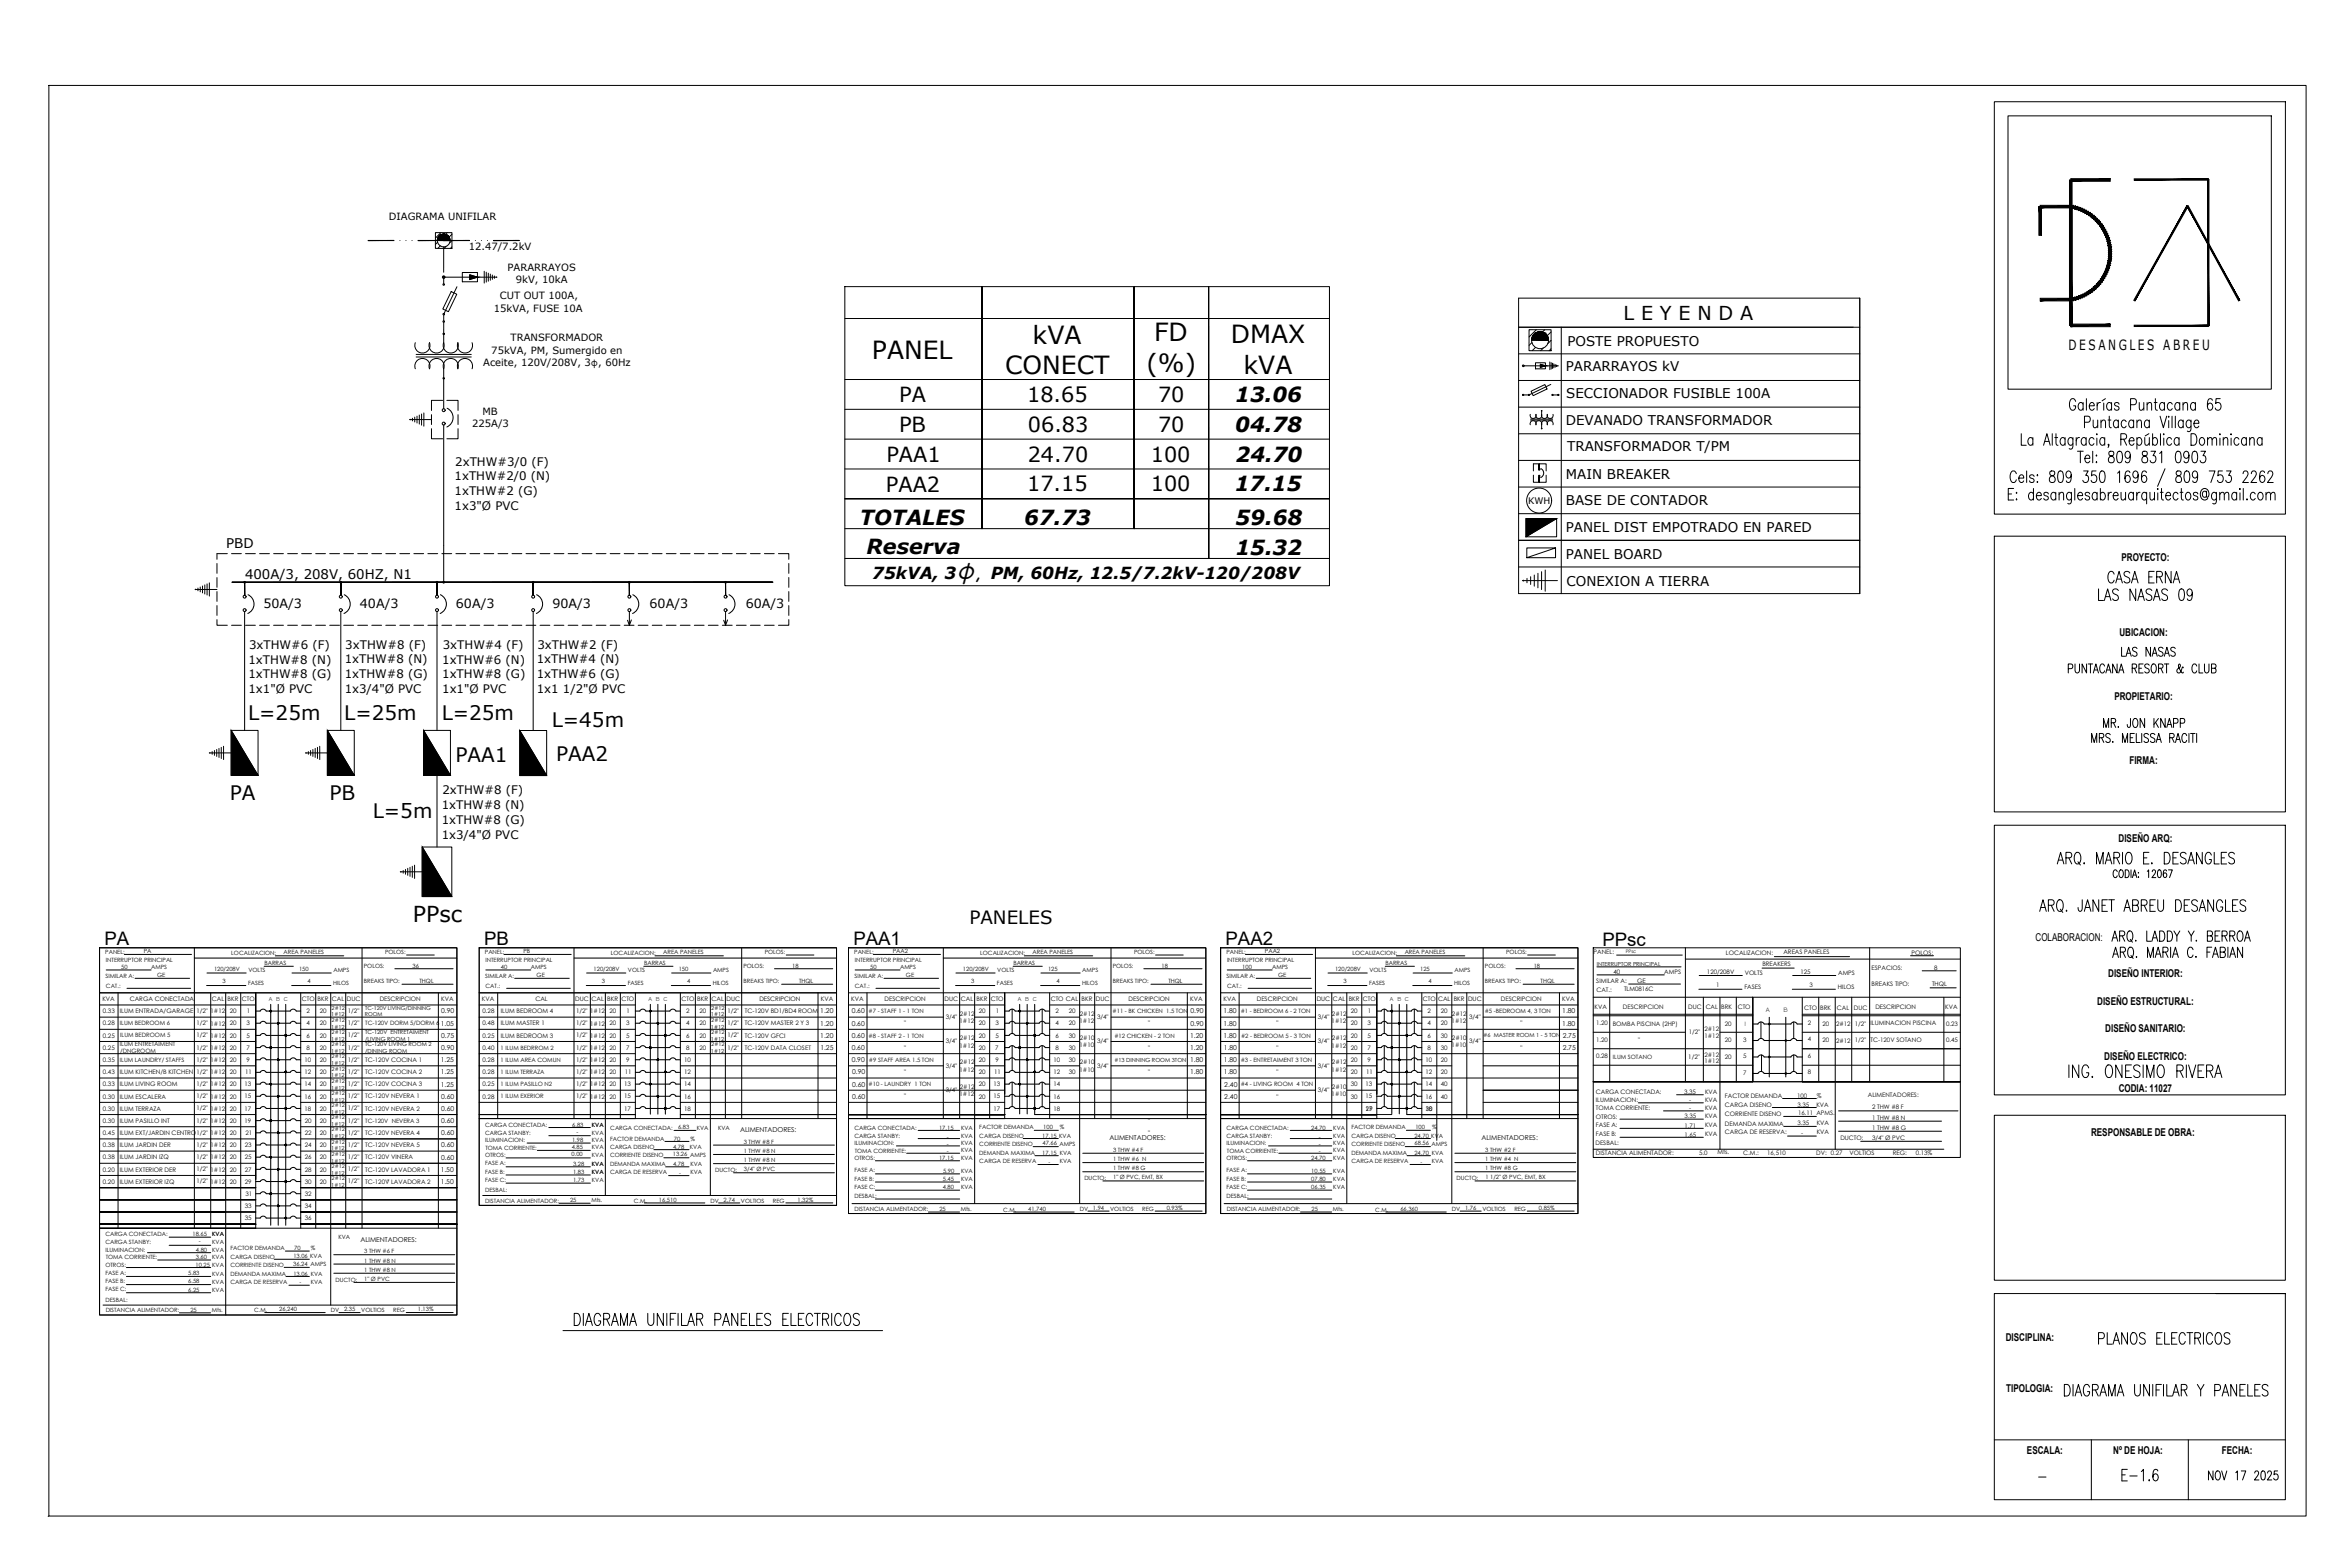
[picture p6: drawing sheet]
<svg xmlns="http://www.w3.org/2000/svg" width="914mm" height="610mm" viewBox="0 0 914 610" stroke-linecap="round" stroke-linejoin="round" font-family="sans-serif">
<defs><g id="words">
<text font-size="10.9" x="372.1" y="225.1">ɸ</text>
<g font-size="9.7">
<text x="401.8" y="133.7">kVA</text>
<text x="449" y="132.6">FD</text>
<text x="478.9" y="133.3">DMAX</text>
<text x="339.3" y="139.6">PANEL</text>
<text x="391.1" y="145.6">CONECT</text>
<text x="446.1" y="144.7">(%)</text>
<text x="483.8" y="145.4">kVA</text>
<text x="379.4" y="225.1">,</text>
</g>
<text font-size="8.8" x="804" y="420.5">ING. ONESIMO RIVERA</text>
<text font-size="8.6" x="160.7" y="358.5">PPsc</text>
<g font-size="8.4">
<text x="222.6" y="516.8">DIAGRAMA UNIFILAR PANELES ELECTRICOS</text>
<text x="802.2" y="544.3">DIAGRAMA UNIFILAR Y PANELES</text>
<text x="824.8" y="577.5">E-1.6</text>
</g>
<g font-size="8.1">
<text x="349.9" y="156.4">PA</text>
<text x="399.7" y="156.4">18.65</text>
<text x="450.6" y="156.4">70</text>
<text x="480.7" y="156.4">13.06</text>
<text x="349.8" y="168">PB</text>
<text x="400" y="168">06.83</text>
<text x="450.6" y="168">70</text>
<text x="480.6" y="168">04.78</text>
<text x="344.9" y="179.6">PAA1</text>
<text x="399.9" y="179.6">24.70</text>
<text x="447.8" y="179.6">100</text>
<text x="480.8" y="179.6">24.70</text>
<text x="344.7" y="191.3">PAA2</text>
<text x="399.7" y="191.1">17.15</text>
<text x="447.8" y="191.2">100</text>
<text x="480.5" y="191.1">17.15</text>
<text x="334.6" y="204.1">TOTALES</text>
<text x="398.5" y="204.1">67.73</text>
<text x="480.8" y="204.1">59.68</text>
<text x="337.2" y="215.7">Reserva</text>
<text x="480.7" y="215.7">15.32</text>
</g>
<g font-size="7.8">
<text x="96.6" y="280">L=25m</text>
<text x="134" y="280">L=25m</text>
<text x="171.9" y="280.3">L=25m</text>
<text x="214.7" y="282.9">L=45m</text>
<text x="177.2" y="296.4">PAA1</text>
<text x="216.4" y="296.2">PAA2</text>
<text x="89.5" y="311.3">PA</text>
<text x="128.2" y="311.3">PB</text>
<text x="145.1" y="318.3">L=5m</text>
</g>
<text font-size="7.5" x="631.8" y="124.4">L E Y E N D A</text>
<g font-size="7.2">
<text x="40.6" y="367.6">PA</text>
<text x="188.4" y="367.6">PB</text>
<text x="332.1" y="367.6">PAA1</text>
<text x="476.9" y="367.6">PAA2</text>
<text x="623.5" y="367.9">PPsc</text>
</g>
<text font-size="7.1" x="377.2" y="359.5">PANELES</text>
<text font-size="6.6" x="858.3" y="576.8">NOV 17 2025</text>
<g font-size="6.5">
<text x="339.4" y="225.1">75kVA, 3</text>
<text x="385.5" y="225.1">PM, 60Hz, 12.5/7.2kV-120/208V</text>
</g>
<text font-size="5.5" x="804.9" y="136.3">D E S A N G L E S A B R E U</text>
<g font-size="5.2">
<text x="609.9" y="134.4">POSTE PROPUESTO</text>
<text x="609.3" y="144.5">PARARRAYOS kV</text>
<text x="609.4" y="154.8">SECCIONADOR FUSIBLE 100A</text>
<text x="609.3" y="165.2">DEVANADO TRANSFORMADOR</text>
<text x="609.8" y="175.3">TRANSFORMADOR T/PM</text>
<text x="609.3" y="186.2">MAIN BREAKER</text>
<text x="609.3" y="196.6">BASE DE CONTADOR</text>
<text x="609.3" y="206.9">PANEL DIST EMPOTRADO EN PARED</text>
<text x="88" y="213.2">PBD</text>
<text x="609.3" y="217.3">PANEL BOARD</text>
<text x="95.3" y="225.3">400A/3, 208V, 60HZ, N1</text>
<text x="609.5" y="227.9">CONEXION A TIERRA</text>
</g>
<g font-size="4.9">
<text x="102.5" y="236.4">50A/3</text>
<text x="140" y="236.4">40A/3</text>
<text x="177.4" y="236.4">60A/3</text>
<text x="214.9" y="236.4">90A/3</text>
<text x="252.8" y="236.4">60A/3</text>
<text x="290.2" y="236.4">60A/3</text>
</g>
<g font-size="4.6">
<text x="177.2" y="181.1">2xTHW#3/0 (F)</text>
<text x="176.9" y="186.8">1xTHW#2/0 (N)</text>
<text x="176.9" y="192.5">1xTHW#2 (G)</text>
<text x="176.9" y="198.3">1x3&quot;Ø PVC</text>
<text x="96.9" y="252.5">3xTHW#6 (F)</text>
<text x="134.1" y="258">1xTHW#8 (N)</text>
<text x="134.4" y="252.3">3xTHW#8 (F)</text>
<text x="172.3" y="252.5">3xTHW#4 (F)</text>
<text x="208.9" y="258">1xTHW#4 (N)</text>
<text x="209.1" y="252.3">3xTHW#2 (F)</text>
<text x="96.7" y="258.2">1xTHW#8 (N)</text>
<text x="96.7" y="263.9">1xTHW#8 (G)</text>
<text x="134.1" y="263.7">1xTHW#8 (G)</text>
<text x="172.1" y="258.2">1xTHW#6 (N)</text>
<text x="172.1" y="263.9">1xTHW#8 (G)</text>
<text x="208.9" y="263.7">1xTHW#6 (G)</text>
<text x="96.7" y="269.7">1x1&quot;Ø PVC</text>
<text x="134.1" y="269.5">1x3/4&quot;Ø PVC</text>
<text x="172.1" y="269.7">1x1&quot;Ø PVC</text>
<text x="208.9" y="269.5">1x1 1/2&quot;Ø PVC</text>
<text x="172.1" y="309.1">2xTHW#8 (F)</text>
<text x="171.9" y="314.8">1xTHW#8 (N)</text>
<text x="171.9" y="320.5">1xTHW#8 (G)</text>
<text x="171.9" y="326.3">1x3/4&quot;Ø PVC</text>
</g>
<g font-size="4.2">
<text x="825.5" y="218.4">PROYECTO:</text>
<text x="824.7" y="247.4">UBICACION:</text>
<text x="822.7" y="272.4">PROPIETARIO:</text>
<text x="828.6" y="297.4">FIRMA:</text>
<text x="824.3" y="327.4">DISEÑO ARQ:</text>
<text x="792" y="366.2">COLABORACION:</text>
<text x="820.3" y="380.2">DISEÑO INTERIOR:</text>
<text x="816" y="390.9">DISEÑO ESTRUCTURAL:</text>
<text x="819.2" y="401.6">DISEÑO SANITARIO:</text>
<text x="818.8" y="412.3">DISEÑO ELECTRICO:</text>
<text x="824.4" y="424.9">CODIA: 11027</text>
<text x="813.6" y="441.9">RESPONSABLE DE OBRA:</text>
<text x="780.5" y="521.5">DISCIPLINA:</text>
<text x="780.6" y="541.5">TIPOLOGIA:</text>
<text x="788.7" y="565.8">ESCALA:</text>
<text x="822.3" y="565.8">Nº DE HOJA:</text>
<text x="864.5" y="565.8">FECHA:</text>
</g>
<g font-size="3.9">
<text x="151.3" y="85.4">DIAGRAMA UNIFILAR</text>
<text x="182.4" y="97.3">12.47/7.2kV</text>
<text x="197.5" y="105.4">PARARRAYOS</text>
<text x="200.7" y="110.2">9kV, 10kA</text>
<text x="194.4" y="116.4">CUT OUT 100A,</text>
<text x="192.1" y="121.2">15kVA, FUSE 10A</text>
<text x="191.2" y="137.6">75kVA, PM, Sumergido en</text>
<text x="198.7" y="132.8">TRANSFORMADOR</text>
<text x="188" y="142.5">Aceite, 120V/208V, 3ɸ, 60Hz</text>
<text x="187.8" y="161.4">MB</text>
<text x="183.7" y="166.3">225A/3</text>
</g>
<text font-size="3.6" x="594.7" y="196">KWH</text>
<g font-size="2.6">
<text x="171.6" y="394.3">0.90</text>
<text x="319.2" y="394.3">1.20</text>
<text x="331.4" y="394.3">0.60</text>
<text x="463.2" y="394.3">0.90</text>
<text x="476" y="394.3">1.80</text>
<text x="607.9" y="394.3">1.80</text>
<text x="687.1" y="393.6">A</text>
<text x="693.9" y="393.6">B</text>
<text x="171.5" y="399">1.05</text>
<text x="319.2" y="399">1.20</text>
<text x="331.4" y="399">0.60</text>
<text x="463.2" y="399">0.90</text>
<text x="476" y="399">1.80</text>
<text x="607.9" y="399">1.80</text>
<text x="678.2" y="398.9">1</text>
<text x="171.6" y="403.7">0.75</text>
<text x="319.2" y="403.7">1.20</text>
<text x="331.4" y="403.8">0.60</text>
<text x="463.1" y="403.8">1.20</text>
<text x="476" y="403.8">1.80</text>
<text x="608" y="403.8">2.75</text>
<text x="171.5" y="413.2">1.25</text>
<text x="171.6" y="408.5">0.90</text>
<text x="319.2" y="408.5">1.25</text>
<text x="331.4" y="408.5">0.60</text>
<text x="331.4" y="413.2">0.90</text>
<text x="463.1" y="408.5">1.20</text>
<text x="463.1" y="413.2">1.80</text>
<text x="476.2" y="408.5">1.80</text>
<text x="476.2" y="413.2">1.80</text>
<text x="608" y="408.5">2.75</text>
<text x="171.5" y="418">1.25</text>
<text x="331.6" y="418">0.90</text>
<text x="463.1" y="418">1.80</text>
<text x="476.2" y="418">1.80</text>
<text x="171.5" y="422.7">1.25</text>
<text x="331.6" y="422.7">0.60</text>
<text x="476.4" y="422.7">2.40</text>
<text x="171.6" y="427.4">0.60</text>
<text x="331.6" y="427.4">0.60</text>
<text x="476.4" y="427.4">2.40</text>
<text x="171.6" y="432.2">0.60</text>
<text x="171.6" y="436.9">0.60</text>
<text x="171.6" y="441.6">0.60</text>
<text x="288" y="440.4">ALIMENTADORES:</text>
<text x="431.7" y="443.6">ALIMENTADORES:</text>
<text x="576.4" y="443.6">ALIMENTADORES:</text>
<text x="171.6" y="446.4">0.60</text>
<text x="171.5" y="455.9">1.50</text>
<text x="171.6" y="451.1">0.60</text>
<text x="171.5" y="460.6">1.50</text>
<text x="140.2" y="483">ALIMENTADORES:</text>
<text x="792.3" y="575.7">-</text>
</g>
<g font-size="2.4">
<text x="620.1" y="371.2">PANEL:</text>
<text x="671.6" y="371.7">LOCALIZACION:</text>
<text x="694" y="371.2">AREAS PANELES</text>
<text x="743.8" y="371.4">POLOS:</text>
<text x="685.7" y="376">BREAKERS</text>
<text x="728.3" y="377.2">ESPACIOS:</text>
<text x="752.6" y="377.2">8</text>
<text x="621.1" y="382.5">SIMILAR A:</text>
<text x="627.8" y="379">40</text>
<text x="637" y="382.4">GE</text>
<text x="647.6" y="379">AMPS</text>
<text x="664.2" y="378.7">120/208V</text>
<text x="667.8" y="383.9">1</text>
<text x="678.9" y="379.3">VOLTS</text>
<text x="700.6" y="378.7">125</text>
<text x="704.1" y="383.9">3</text>
<text x="715.2" y="379.3">AMPS</text>
<text x="728.3" y="383.6">BREAKS TIPO:</text>
<text x="751.8" y="383.6">THQL</text>
<text x="39.8" y="389.5">KVA</text>
<text x="50.5" y="389.5">CARGA CONECTADA</text>
<text x="82.5" y="389.5">CAL</text>
<text x="88.6" y="389.5">BKR</text>
<text x="94.1" y="389.5">CTO</text>
<text x="117.4" y="389.5">CTO</text>
<text x="123.6" y="389.5">BKR</text>
<text x="129.2" y="389.5">CAL</text>
<text x="135" y="389.5">DUC</text>
<text x="147.7" y="389.5">DESCRIPCION</text>
<text x="171.7" y="389.5">KVA</text>
<text x="187.5" y="389.5">KVA</text>
<text x="208.3" y="389.5">CAL</text>
<text x="223.8" y="389.5">DUC</text>
<text x="230.2" y="389.5">CAL</text>
<text x="236.3" y="389.5">BKR</text>
<text x="241.8" y="389.5">CTO</text>
<text x="265.1" y="389.5">CTO</text>
<text x="271.3" y="389.5">BKR</text>
<text x="276.9" y="389.5">CAL</text>
<text x="282.7" y="389.5">DUC</text>
<text x="295.5" y="389.5">DESCRIPCION</text>
<text x="319.4" y="389.5">KVA</text>
<text x="331.2" y="389.5">KVA</text>
<text x="344.2" y="389.5">DESCRIPCION</text>
<text x="367.5" y="389.5">DUC</text>
<text x="373.9" y="389.5">CAL</text>
<text x="380" y="389.5">BKR</text>
<text x="385.5" y="389.5">CTO</text>
<text x="408.8" y="389.5">CTO CAL</text>
<text x="420.9" y="389.5">BKR</text>
<text x="426.4" y="389.5">DUC</text>
<text x="439.2" y="389.5">DESCRIPCION</text>
<text x="463.1" y="389.5">KVA</text>
<text x="476" y="389.5">KVA</text>
<text x="489" y="389.5">DESCRIPCION</text>
<text x="512.3" y="389.5">DUC</text>
<text x="518.7" y="389.5">CAL</text>
<text x="524.8" y="389.5">BKR</text>
<text x="530.3" y="389.5">CTO</text>
<text x="553.6" y="389.5">CTO</text>
<text x="559.5" y="389.5">CAL</text>
<text x="565.7" y="389.5">BKR</text>
<text x="571.2" y="389.5">DUC</text>
<text x="584" y="389.5">DESCRIPCION</text>
<text x="607.9" y="389.5">KVA</text>
<text x="621.2" y="385.8">CAT.:</text>
<text x="631.9" y="385.6">TLM0816C</text>
<text x="678.7" y="384.6">FASES</text>
<text x="715.1" y="384.6">HILOS</text>
<text x="40" y="394.2">0.33</text>
<text x="46.7" y="394.1">ILUM ENTRADA/GARAGE</text>
<text x="76.4" y="394.1">1/2&quot; 1#12</text>
<text x="89.4" y="394.2">20</text>
<text x="96" y="394.2">1</text>
<text x="119.3" y="394.2">2</text>
<text x="124.4" y="394.2">20</text>
<text x="135.3" y="394.1">1/2&quot;</text>
<text x="187.7" y="394.2">0.28</text>
<text x="194.9" y="394.2">ILUM BEDROOM 4</text>
<text x="224.2" y="394.1">1/2&quot; 1#12</text>
<text x="237.1" y="394.2">20</text>
<text x="243.7" y="394.2">1</text>
<text x="267" y="394.2">2</text>
<text x="272.2" y="394.2">20</text>
<text x="283.1" y="394.1">1/2&quot;</text>
<text x="289.8" y="394.1">TC-120V BD1/BD4 ROOM</text>
<text x="373.5" y="395.1">2#12</text>
<text x="380.8" y="394.2">20</text>
<text x="387.4" y="394.2">1</text>
<text x="410.7" y="394.2">2</text>
<text x="415.9" y="394.2">20</text>
<text x="420.2" y="395.1">2#12</text>
<text x="518.3" y="395.1">2#12</text>
<text x="525.6" y="394.2">20</text>
<text x="532.2" y="394.2">1</text>
<text x="555.5" y="394.2">2</text>
<text x="560.7" y="394.2">20</text>
<text x="565" y="395.1">2#12</text>
<text x="620.5" y="392.6">KVA</text>
<text x="631.5" y="392.6">DESCRIPCION</text>
<text x="656.9" y="392.6">DUC</text>
<text x="663.7" y="392.6">CAL</text>
<text x="669.8" y="392.5">BRK</text>
<text x="676.1" y="392.4">CTO</text>
<text x="702" y="392.9">CTO</text>
<text x="708.3" y="392.9">BRK</text>
<text x="714.7" y="392.9">CAL</text>
<text x="721.4" y="392.8">DUC</text>
<text x="729.7" y="392.5">DESCRIPCION</text>
<text x="756.9" y="392.5">KVA</text>
<text x="40" y="398.9">0.28</text>
<text x="76.4" y="398.8">1/2&quot; 1#12</text>
<text x="89.4" y="398.9">20</text>
<text x="95.9" y="398.9">3</text>
<text x="119.3" y="398.9">4</text>
<text x="124.4" y="398.9">20</text>
<text x="135.3" y="398.8">1/2&quot;</text>
<text x="187.7" y="398.9">0.48</text>
<text x="194.9" y="398.9">ILUM MASTER 1</text>
<text x="224.2" y="398.8">1/2&quot; 1#12</text>
<text x="237.1" y="398.9">20</text>
<text x="243.6" y="398.9">3</text>
<text x="267" y="398.9">4</text>
<text x="272.2" y="398.9">20</text>
<text x="283.1" y="398.8">1/2&quot;</text>
<text x="289.8" y="398.9">TC-120V MASTER 2 Y 3</text>
<text x="351.8" y="398.9">&quot;</text>
<text x="368" y="396.5">3/4&quot;</text>
<text x="373.3" y="398">1#12</text>
<text x="380.8" y="398.9">20</text>
<text x="387.3" y="398.9">3</text>
<text x="410.7" y="398.9">4</text>
<text x="415.9" y="398.9">20</text>
<text x="420" y="398">1#12</text>
<text x="426.9" y="396.5">3/4&quot;</text>
<text x="446.8" y="398.9">&quot;</text>
<text x="496.6" y="398.9">&quot;</text>
<text x="512.8" y="396.5">3/4&quot;</text>
<text x="518.1" y="398">1#12</text>
<text x="525.6" y="398.9">20</text>
<text x="532.1" y="398.9">3</text>
<text x="555.5" y="398.9">4</text>
<text x="560.7" y="398.9">20</text>
<text x="564.8" y="398">1#12</text>
<text x="571.7" y="396.5">3/4&quot;</text>
<text x="591.6" y="398.9">&quot;</text>
<text x="621" y="398.9">1.20</text>
<text x="627.5" y="399">BOMBA PISCINA (2HP)</text>
<text x="663.2" y="401.1">2#12</text>
<text x="671.1" y="398.9">20</text>
<text x="703.4" y="398.7">2</text>
<text x="709.1" y="398.9">20</text>
<text x="714.4" y="399.2">2#12</text>
<text x="721.7" y="399.1">1/2&quot;</text>
<text x="727.8" y="398.8">ILUMINACION PISCINA</text>
<text x="757.2" y="399">0.23</text>
<text x="40" y="403.7">0.25</text>
<text x="76.4" y="403.6">1/2&quot; 1#12</text>
<text x="89.4" y="403.7">20</text>
<text x="95.9" y="403.6">5</text>
<text x="119.2" y="403.7">6</text>
<text x="124.4" y="403.7">20</text>
<text x="135.3" y="403.6">1/2&quot;</text>
<text x="187.7" y="403.7">0.25</text>
<text x="194.9" y="403.7">ILUM BEDROOM 3</text>
<text x="224.2" y="403.6">1/2&quot; 1#12</text>
<text x="237.1" y="403.7">20</text>
<text x="243.6" y="403.6">5</text>
<text x="267" y="403.7">6</text>
<text x="272.2" y="403.7">20</text>
<text x="283.1" y="403.6">1/2&quot;</text>
<text x="289.8" y="403.7">TC-120V GFCI</text>
<text x="368" y="405.9">3/4&quot;</text>
<text x="373.3" y="407.5">1#12</text>
<text x="373.5" y="404.6">2#12</text>
<text x="380.8" y="403.7">20</text>
<text x="387.3" y="403.6">5</text>
<text x="410.7" y="403.7">6</text>
<text x="415.9" y="403.6">30</text>
<text x="420" y="407.5">1#10</text>
<text x="420.2" y="404.6">2#10</text>
<text x="426.9" y="405.9">3/4&quot;</text>
<text x="512.8" y="405.9">3/4&quot;</text>
<text x="518.1" y="407.5">1#12</text>
<text x="518.3" y="404.6">2#12</text>
<text x="525.6" y="403.7">20</text>
<text x="532.1" y="403.6">5</text>
<text x="555.5" y="403.7">6</text>
<text x="560.7" y="403.6">30</text>
<text x="564.8" y="407.5">1#10</text>
<text x="565" y="404.6">2#10</text>
<text x="571.7" y="405.9">3/4&quot;</text>
<text x="621" y="405.3">1.20</text>
<text x="637.4" y="405.5">&quot;</text>
<text x="657.1" y="402.2">1/2&quot;</text>
<text x="663.2" y="403.6">1#12</text>
<text x="671.1" y="405.4">20</text>
<text x="678.2" y="405.4">3</text>
<text x="703.4" y="405.1">4</text>
<text x="709.1" y="405.4">20</text>
<text x="714.4" y="405.6">2#12</text>
<text x="721.7" y="405.5">1/2&quot;</text>
<text x="727.8" y="405.2">TC-120V SOTANO</text>
<text x="757.2" y="405.4">0.45</text>
<text x="40" y="413.1">0.35</text>
<text x="40" y="408.4">0.25</text>
<text x="76.4" y="408.3">1/2&quot; 1#12</text>
<text x="76.4" y="413">1/2&quot; 1#12</text>
<text x="89.4" y="408.4">20</text>
<text x="89.4" y="413.1">20</text>
<text x="95.9" y="408.4">7</text>
<text x="95.9" y="413.1">9</text>
<text x="118.5" y="413.1">10</text>
<text x="119.3" y="408.4">8</text>
<text x="124.4" y="408.4">20</text>
<text x="124.4" y="413.1">20</text>
<text x="135.3" y="408.3">1/2&quot;</text>
<text x="135.3" y="413">1/2&quot;</text>
<text x="142.1" y="413.1">TC-120V COCINA 1</text>
<text x="187.7" y="408.4">0.40</text>
<text x="187.7" y="413.1">0.28</text>
<text x="224.2" y="408.3">1/2&quot; 1#12</text>
<text x="224.2" y="413">1/2&quot; 1#12</text>
<text x="237.1" y="408.4">20</text>
<text x="237.1" y="413.1">20</text>
<text x="243.6" y="408.4">7</text>
<text x="243.7" y="413.1">9</text>
<text x="266.2" y="413.1">10</text>
<text x="267" y="408.4">8</text>
<text x="272.2" y="408.4">20</text>
<text x="283.1" y="408.3">1/2&quot;</text>
<text x="289.8" y="408.4">TC-120V DATA CLOSET</text>
<text x="351.8" y="408.4">&quot;</text>
<text x="380.8" y="408.4">20</text>
<text x="380.8" y="413.1">20</text>
<text x="387.3" y="408.4">7</text>
<text x="387.4" y="413.1">9</text>
<text x="409.9" y="413.1">10</text>
<text x="410.7" y="408.4">8</text>
<text x="415.9" y="408.4">30</text>
<text x="415.9" y="413.1">30</text>
<text x="446.8" y="408.4">&quot;</text>
<text x="496.6" y="408.4">&quot;</text>
<text x="525.6" y="408.4">20</text>
<text x="525.6" y="413.1">20</text>
<text x="532.1" y="408.4">7</text>
<text x="532.2" y="413.1">9</text>
<text x="554.7" y="413.1">10</text>
<text x="555.5" y="408.4">8</text>
<text x="560.7" y="408.4">30</text>
<text x="560.7" y="413.1">20</text>
<text x="591.6" y="408.4">&quot;</text>
<text x="621" y="411.7">0.28</text>
<text x="656.9" y="412">1/2&quot;</text>
<text x="663.2" y="411.1">2#12</text>
<text x="663.2" y="413.6">1#12</text>
<text x="671.1" y="412.1">20</text>
<text x="678.2" y="411.8">5</text>
<text x="703.4" y="411.5">6</text>
<text x="40" y="417.9">0.43</text>
<text x="46.7" y="417.8">ILUM KITCHEN/B KITCHEN</text>
<text x="76.4" y="417.8">1/2&quot; 1#12</text>
<text x="89.4" y="417.9">20</text>
<text x="95.4" y="417.9">11</text>
<text x="118.5" y="417.9">12</text>
<text x="124.4" y="417.9">20</text>
<text x="135.3" y="417.8">1/2&quot;</text>
<text x="142.1" y="417.9">TC-120V COCINA 2</text>
<text x="187.7" y="417.9">0.28</text>
<text x="224.2" y="417.8">1/2&quot; 1#12</text>
<text x="237.1" y="417.9">20</text>
<text x="243.1" y="417.9">11</text>
<text x="266.2" y="417.9">12</text>
<text x="351.8" y="417.9">&quot;</text>
<text x="368" y="415.4">3/4&quot;</text>
<text x="373.3" y="417">1#12</text>
<text x="373.5" y="414.1">2#12</text>
<text x="380.8" y="417.9">20</text>
<text x="386.8" y="417.9">11</text>
<text x="409.9" y="417.9">12</text>
<text x="415.9" y="417.9">30</text>
<text x="420" y="417">1#10</text>
<text x="420.2" y="414">2#10</text>
<text x="426.9" y="415.4">3/4&quot;</text>
<text x="446.8" y="417.9">&quot;</text>
<text x="496.6" y="417.9">&quot;</text>
<text x="512.8" y="415.4">3/4&quot;</text>
<text x="518.1" y="417">1#12</text>
<text x="518.3" y="414.1">2#12</text>
<text x="525.6" y="417.9">20</text>
<text x="531.6" y="417.9">11</text>
<text x="554.7" y="417.9">12</text>
<text x="560.7" y="417.9">20</text>
<text x="678.2" y="418.2">7</text>
<text x="703.4" y="417.9">8</text>
<text x="40" y="422.6">0.33</text>
<text x="46.7" y="422.6">ILUM LIVING ROOM</text>
<text x="76.4" y="422.5">1/2&quot; 1#12</text>
<text x="89.4" y="422.6">20</text>
<text x="95.1" y="422.6">13</text>
<text x="118.5" y="422.6">14</text>
<text x="124.4" y="422.6">20</text>
<text x="135.3" y="422.5">1/2&quot;</text>
<text x="142.1" y="422.6">TC-120V COCINA 3</text>
<text x="187.7" y="422.6">0.25</text>
<text x="224.2" y="422.5">1/2&quot; 1#12</text>
<text x="237.1" y="422.6">20</text>
<text x="242.9" y="422.6">13</text>
<text x="266.2" y="422.6">14</text>
<text x="368" y="424.9">3/4&quot;</text>
<text x="373.5" y="423.5">2#12</text>
<text x="380.8" y="422.6">20</text>
<text x="386.6" y="422.6">13</text>
<text x="409.9" y="422.6">14</text>
<text x="512.8" y="424.9">3/4&quot;</text>
<text x="518.3" y="423.5">2#10</text>
<text x="525.6" y="422.6">30</text>
<text x="531.3" y="422.6">13</text>
<text x="554.7" y="422.6">14</text>
<text x="560.7" y="422.6">40</text>
<text x="621" y="425.5">CARGA CONECTADA:</text>
<text x="655.3" y="425.6">3.35</text>
<text x="663.4" y="425.5">KVA</text>
<text x="40" y="427.3">0.30</text>
<text x="46.7" y="427.4">ILUM ESCALERA</text>
<text x="76.4" y="427.2">1/2&quot; 1#12</text>
<text x="76.4" y="432">1/2&quot; 1#12</text>
<text x="89.4" y="427.3">20</text>
<text x="95.1" y="427.3">15</text>
<text x="118.5" y="427.3">16</text>
<text x="124.4" y="427.3">20</text>
<text x="135.3" y="427.2">1/2&quot;</text>
<text x="135.3" y="432">1/2&quot;</text>
<text x="142.1" y="427.3">TC-120V NEVERA 1</text>
<text x="187.7" y="427.3">0.28</text>
<text x="224.2" y="427.2">1/2&quot; 1#12</text>
<text x="237.1" y="427.3">20</text>
<text x="242.9" y="427.3">15</text>
<text x="266.2" y="427.3">16</text>
<text x="351.8" y="427.3">&quot;</text>
<text x="373.3" y="426.5">1#12</text>
<text x="380.8" y="427.3">20</text>
<text x="386.6" y="427.3">15</text>
<text x="409.9" y="427.3">16</text>
<text x="496.6" y="427.3">&quot;</text>
<text x="518.1" y="426.4">1#10</text>
<text x="525.6" y="427.3">30</text>
<text x="531.4" y="427.3">15</text>
<text x="554.7" y="427.3">16</text>
<text x="560.7" y="427.3">40</text>
<text x="621" y="428.7">ILUMINACION:</text>
<text x="621" y="431.9">TOMA CORRIENTE:</text>
<text x="657.2" y="431.9">-</text>
<text x="657.2" y="428.8">-</text>
<text x="663.4" y="428.7">KVA</text>
<text x="663.4" y="431.8">KVA</text>
<text x="671.2" y="430.5">CARGA DISENO</text>
<text x="671.2" y="427">FACTOR DEMANDA</text>
<text x="699.3" y="427">100</text>
<text x="699.4" y="430.5">3.35</text>
<text x="706.8" y="430.5">KVA</text>
<text x="707" y="427">%</text>
<text x="726.8" y="426.6">ALIMENTADORES:</text>
<text x="728.4" y="431.5">2 THW #8 F</text>
<text x="40" y="432.1">0.30</text>
<text x="40" y="436.8">0.30</text>
<text x="46.7" y="432.1">ILUM TERRAZA</text>
<text x="46.7" y="436.8">ILUM PASILLO INT</text>
<text x="76.4" y="436.7">1/2&quot; 1#12</text>
<text x="89.4" y="432.1">20</text>
<text x="89.4" y="436.8">20</text>
<text x="95.1" y="432.1">17</text>
<text x="95.2" y="436.8">19</text>
<text x="118.5" y="432.1">18</text>
<text x="118.6" y="436.8">20</text>
<text x="124.4" y="432.1">20</text>
<text x="124.4" y="436.8">20</text>
<text x="135.3" y="436.7">1/2&quot;</text>
<text x="142.1" y="432.1">TC-120V NEVERA 2</text>
<text x="242.8" y="432.1">17</text>
<text x="266.2" y="432.1">18</text>
<text x="386.5" y="432.1">17</text>
<text x="409.9" y="432.1">18</text>
<text x="446.8" y="436.8">&quot;</text>
<text x="531.3" y="432.1">17</text>
<text x="531.5" y="432.1">29</text>
<text x="554.7" y="432.1">18</text>
<text x="554.8" y="432.1">30</text>
<text x="621" y="435.1">OTROS:</text>
<text x="655.5" y="434.8">3.35</text>
<text x="663.4" y="435">KVA</text>
<text x="671.2" y="437.9">DEMANDA MAXIMA</text>
<text x="671.2" y="434">CORRIENTE DISENO</text>
<text x="699.4" y="437.8">3.35</text>
<text x="699.7" y="433.9">16.11 APMS.</text>
<text x="706.9" y="437.8">KVA</text>
<text x="728.4" y="435.5">1 THW #8 N</text>
<text x="40" y="441.6">0.45</text>
<text x="46.7" y="441.5">ILUM EXT/JARDIN CENTRO1/2&quot; 1#12</text>
<text x="89.4" y="441.6">20</text>
<text x="95.5" y="441.6">21</text>
<text x="118.6" y="441.6">22</text>
<text x="124.4" y="441.5">20</text>
<text x="135.3" y="441.5">1/2&quot;</text>
<text x="142.1" y="441.5">TC-120V NEVERA 4</text>
<text x="446.8" y="441.5">&quot;</text>
<text x="621" y="438.3">FASE A:</text>
<text x="621" y="441.8">FASE B:</text>
<text x="655.4" y="438.7">1.71</text>
<text x="655.4" y="442.3">1.65</text>
<text x="663.4" y="438.6">KVA</text>
<text x="663.4" y="442.1">KVA</text>
<text x="671.2" y="441.3">CARGA DE RESERVA:</text>
<text x="700.9" y="441.6">-</text>
<text x="706.9" y="441.3">KVA</text>
<text x="716.1" y="443.6">DUCTO:</text>
<text x="728.4" y="439.4">1 THW #8 G</text>
<text x="728.5" y="443.3">3/4&quot; Ø PVC</text>
<text x="40" y="446.3">0.38</text>
<text x="46.7" y="446.3">ILUM JARDIN DER</text>
<text x="76.4" y="446.2">1/2&quot; 1#12</text>
<text x="89.4" y="446.3">20</text>
<text x="95.3" y="446.3">23</text>
<text x="118.6" y="446.3">24</text>
<text x="124.4" y="446.3">20</text>
<text x="135.3" y="446.2">1/2&quot;</text>
<text x="142.1" y="446.3">TC-120V NEVERA 5</text>
<text x="620.8" y="445.6">DESBAL:</text>
<text x="621" y="449.5">DISTANCIA ALIMENTADOR:</text>
<text x="661.2" y="449.3">5.0</text>
<text x="668.3" y="449.1">Mts.</text>
<text x="678.3" y="449.3">C.M.:</text>
<text x="687.6" y="449.2">16,510</text>
<text x="706.7" y="449.3">DV: 0.27</text>
<text x="719.7" y="449.3">VOLTIOS</text>
<text x="736.5" y="449.4">REG:</text>
<text x="745.4" y="449.2">0.13%</text>
<text x="40" y="451">0.38</text>
<text x="40" y="455.8">0.20</text>
<text x="46.7" y="451">ILUM JARDIN IZQ</text>
<text x="46.7" y="455.8">ILUM EXTERIOR DER</text>
<text x="76.4" y="450.9">1/2&quot; 1#12</text>
<text x="76.4" y="455.7">1/2&quot; 1#12</text>
<text x="89.4" y="451">20</text>
<text x="89.4" y="455.8">20</text>
<text x="95.2" y="455.8">27</text>
<text x="95.3" y="451">25</text>
<text x="118.6" y="455.8">28</text>
<text x="118.6" y="451">26</text>
<text x="124.4" y="451">20</text>
<text x="124.4" y="455.8">20</text>
<text x="135.3" y="450.9">1/2&quot;</text>
<text x="135.3" y="455.7">1/2&quot;</text>
<text x="142.1" y="455.8">TC-120V LAVADORA 1</text>
<text x="142.1" y="451">TC-120V VINERA</text>
<text x="40" y="460.5">0.20</text>
<text x="46.7" y="460.5">ILUM EXTERIOR IZQ</text>
<text x="76.4" y="460.4">1/2&quot; 1#12</text>
<text x="89.4" y="460.5">20</text>
<text x="95.3" y="460.5">29</text>
<text x="118.6" y="460.5">30</text>
<text x="124.4" y="460.5">20</text>
<text x="135.3" y="460.4">1/2&quot;</text>
<text x="142.1" y="460.5">TC-120V LAVADORA 2</text>
<text x="150.6" y="460.5">&quot;</text>
<text x="95.5" y="465.2">31</text>
<text x="118.6" y="465.2">32</text>
<text x="95.3" y="470">33</text>
<text x="118.6" y="470">34</text>
<text x="95.3" y="474.7">35</text>
<text x="118.6" y="474.7">36</text>
</g>
<g font-size="2.3">
<text x="41" y="371">PANEL:</text>
<text x="56" y="370.8">PA</text>
<text x="90" y="371.4">LOCALIZACION:</text>
<text x="110.4" y="371">AREA PANELES</text>
<text x="149.9" y="371.1">POLOS:</text>
<text x="188.7" y="371">PANEL:</text>
<text x="203.7" y="370.8">PB</text>
<text x="237.7" y="371.4">LOCALIZACION:</text>
<text x="258.1" y="371">AREA PANELES</text>
<text x="297.6" y="371.1">POLOS:</text>
<text x="332.4" y="371">PANEL:</text>
<text x="347.4" y="370.8">PAA2</text>
<text x="381.4" y="371.4">LOCALIZACION:</text>
<text x="401.8" y="371">AREA PANELES</text>
<text x="441.3" y="371.1">POLOS:</text>
<text x="477.2" y="371">PANEL:</text>
<text x="492.2" y="370.8">PAA2</text>
<text x="526.2" y="371.4">LOCALIZACION:</text>
<text x="546.6" y="371">AREA PANELES</text>
<text x="586.1" y="371.1">POLOS:</text>
<text x="41.2" y="374.2">INTERRUPTOR PRINCIPAL</text>
<text x="47.2" y="377.1">50</text>
<text x="58.8" y="377.1">AMPS</text>
<text x="83.3" y="377.8">120/208V</text>
<text x="102.9" y="375.3">BARRAS</text>
<text x="116.4" y="377.8">150</text>
<text x="141.6" y="376.5">POLOS:</text>
<text x="160.5" y="376.4">36</text>
<text x="188.9" y="374.2">INTERRUPTOR PRINCIPAL</text>
<text x="194.9" y="377.1">40</text>
<text x="206.5" y="377.1">AMPS</text>
<text x="231" y="377.8">120/208V</text>
<text x="250.6" y="375.3">BARRAS</text>
<text x="264.1" y="377.8">150</text>
<text x="289.3" y="376.5">POLOS:</text>
<text x="308.3" y="376.4">18</text>
<text x="332.6" y="374.2">INTERRUPTOR PRINCIPAL</text>
<text x="338.6" y="377.1">50</text>
<text x="350.2" y="377.1">AMPS</text>
<text x="374.7" y="377.8">120/208V</text>
<text x="394.3" y="375.3">BARRAS</text>
<text x="407.8" y="377.8">125</text>
<text x="433" y="376.5">POLOS:</text>
<text x="452" y="376.4">18</text>
<text x="477.4" y="374.2">INTERRUPTOR PRINCIPAL</text>
<text x="483.4" y="377.1">100</text>
<text x="495" y="377.1">AMPS</text>
<text x="519.5" y="377.8">120/208V</text>
<text x="539.1" y="375.3">BARRAS</text>
<text x="552.6" y="377.8">125</text>
<text x="577.8" y="376.5">POLOS:</text>
<text x="596.8" y="376.4">18</text>
<text x="41.1" y="380.3">SIMILAR A:</text>
<text x="61.1" y="380.2">GE</text>
<text x="86.5" y="382.6">3</text>
<text x="96.5" y="383.2">FASES</text>
<text x="96.6" y="378.3">VOLTS</text>
<text x="119.6" y="382.6">4</text>
<text x="129.6" y="383.2">HILOS</text>
<text x="129.7" y="378.3">AMPS</text>
<text x="141.6" y="382.2">BREAKS TIPO:</text>
<text x="163.2" y="382.3">THQL</text>
<text x="188.8" y="380.3">SIMILAR A:</text>
<text x="208.8" y="380.2">GE</text>
<text x="234.2" y="382.6">3</text>
<text x="244.2" y="383.2">FASES</text>
<text x="244.4" y="378.3">VOLTS</text>
<text x="267.3" y="382.6">4</text>
<text x="277.3" y="383.2">HILOS</text>
<text x="277.4" y="378.3">AMPS</text>
<text x="289.3" y="382.2">BREAKS TIPO:</text>
<text x="311" y="382.3">THQL</text>
<text x="332.5" y="380.3">SIMILAR A:</text>
<text x="352.5" y="380.2">GE</text>
<text x="377.9" y="382.6">3</text>
<text x="387.9" y="383.2">FASES</text>
<text x="388.1" y="378.3">VOLTS</text>
<text x="411" y="382.6">4</text>
<text x="421" y="383.2">HILOS</text>
<text x="421.1" y="378.3">AMPS</text>
<text x="433" y="382.2">BREAKS TIPO:</text>
<text x="454.7" y="382.3">THQL</text>
<text x="477.3" y="380.3">SIMILAR A:</text>
<text x="497.3" y="380.2">GE</text>
<text x="522.7" y="382.6">3</text>
<text x="532.7" y="383.2">FASES</text>
<text x="532.8" y="378.3">VOLTS</text>
<text x="555.8" y="382.6">4</text>
<text x="565.8" y="383.2">HILOS</text>
<text x="565.9" y="378.3">AMPS</text>
<text x="577.8" y="382.2">BREAKS TIPO:</text>
<text x="599.5" y="382.3">THQL</text>
<text x="41.2" y="384.3">CAT.:</text>
<text x="104.6" y="389.3">A B C</text>
<text x="189" y="384.3">CAT.:</text>
<text x="252.3" y="389.3">A B C</text>
<text x="332.7" y="384.3">CAT.:</text>
<text x="396" y="389.3">A B C</text>
<text x="477.5" y="384.3">CAT.:</text>
<text x="540.8" y="389.3">A B C</text>
<text x="338" y="394.1">#7 - STAFF 1 - 1 TON</text>
<text x="432.9" y="394.2">#11 - BK CHICKEN 1.5 TON</text>
<text x="482.8" y="394.1">#1 - BEDROOM 6 - 2 TON</text>
<text x="577.7" y="394.1">#5 -BEDROOM 4, 3 TON</text>
<text x="46.7" y="398.9">ILUM BEDROOM 6</text>
<text x="142.1" y="398.8">TC-120V DORM 5/DORM 6</text>
<text x="46.7" y="406.9">ILUM ENTRETAIMENT</text>
<text x="46.8" y="403.6">ILUM BEDROOM 5</text>
<text x="338" y="403.6">#8 - STAFF 2 - 1 TON</text>
<text x="433.6" y="403.6">#12 CHICKEN - 2 TON</text>
<text x="482.9" y="403.6">#2 - BEDROOM 5 - 3 TON</text>
<text x="46.7" y="413">ILUM LAUNDRY/ STAFFS</text>
<text x="46.8" y="409.6">/DNGROOM</text>
<text x="194.8" y="408.4">1 ILUM BEDRROM 2</text>
<text x="194.8" y="413.1">1 ILUM AREA COMUN</text>
<text x="338.1" y="413.1">#9 STAFF AREA 1.5 TON</text>
<text x="482.8" y="413.1">#3 - ENTRETAIMENT 3 TON</text>
<text x="627.6" y="412">ILUM SOTANO</text>
<text x="194.8" y="417.8">1 ILUM TERRAZA</text>
<text x="194.8" y="422.6">1 ILUM PASILLO N2</text>
<text x="338" y="422.6">#10 - LAUNDRY 1 TON</text>
<text x="482.8" y="422.6">#4 - LIVING ROOM 4 TON</text>
<text x="194.8" y="427.3">1 ILUM EXERIOR</text>
<text x="142.1" y="436.8">TC-120V NEVERA 3</text>
<text x="188.8" y="441.5">CARGA STANBY:</text>
<text x="188.8" y="438.3">CARGA CONECTADA:</text>
<text x="222.6" y="438.3">6.83</text>
<text x="224.3" y="441.3">-</text>
<text x="230.3" y="438.3">KVA</text>
<text x="230.3" y="441.5">KVA</text>
<text x="237.4" y="443.7">FACTOR DEMANDA</text>
<text x="237.5" y="439.4">CARGA CONECTADA:</text>
<text x="262.2" y="443.7">70</text>
<text x="263.8" y="439.2">6.83</text>
<text x="268.7" y="443.7">%</text>
<text x="271.1" y="439.4">KVA</text>
<text x="279.4" y="439.4">KVA</text>
<text x="332.5" y="442.6">CARGA STANBY:</text>
<text x="332.5" y="439.4">CARGA CONECTADA:</text>
<text x="365.4" y="439.4">17.15</text>
<text x="368.4" y="442.9">-</text>
<text x="374" y="442.6">KVA</text>
<text x="374" y="439.4">KVA</text>
<text x="381.1" y="442.6">CARGA DISENO</text>
<text x="381.1" y="439.4">FACTOR DEMANDA</text>
<text x="405.6" y="442.6">17.15 KVA</text>
<text x="405.9" y="439.4">100</text>
<text x="412.4" y="439.4">%</text>
<text x="477.2" y="442.6">CARGA STANBY:</text>
<text x="477.2" y="439.4">CARGA CONECTADA:</text>
<text x="510.2" y="439.4">24.70</text>
<text x="513.2" y="442.9">-</text>
<text x="518.8" y="442.6">KVA</text>
<text x="518.8" y="439.4">KVA</text>
<text x="525.9" y="442.6">CARGA DISENO</text>
<text x="525.9" y="439.4">FACTOR DEMANDA</text>
<text x="550.4" y="442.6">24.70 KVA</text>
<text x="550.7" y="439.4">100</text>
<text x="557.2" y="439.4">%</text>
<text x="188.8" y="444.4">ILUMINACION:</text>
<text x="188.9" y="447.2">TOMA CORRIENTE:</text>
<text x="222.4" y="449.7">0.00</text>
<text x="222.5" y="447.1">4.85</text>
<text x="222.6" y="444.2">1.98</text>
<text x="230.3" y="446.9">KVA</text>
<text x="230.3" y="444.3">KVA</text>
<text x="237.4" y="447">CARGA DISENO</text>
<text x="261.8" y="449.9">13.26 AMPS</text>
<text x="261.9" y="446.9">4.78</text>
<text x="268.4" y="446.9">KVA</text>
<text x="289.4" y="444.9">3 THW #8 F</text>
<text x="289.4" y="448.5">1 THW #8 N</text>
<text x="332.5" y="445.5">ILUMINACION:</text>
<text x="332.6" y="448.4">TOMA CORRIENTE:</text>
<text x="368.4" y="445.8">-</text>
<text x="368.4" y="448.7">-</text>
<text x="374" y="445.5">KVA</text>
<text x="374" y="448.3">KVA</text>
<text x="381.1" y="449.3">DEMANDA MAXIMA</text>
<text x="381.1" y="445.8">CORRIENTE DISENO</text>
<text x="405.6" y="449.3">17.15 KVA</text>
<text x="405.6" y="445.5">47.66 AMPS</text>
<text x="433.1" y="448.1">3 THW #4 F</text>
<text x="477.2" y="445.5">ILUMINACION:</text>
<text x="477.4" y="448.4">TOMA CORRIENTE:</text>
<text x="513.2" y="445.8">-</text>
<text x="513.2" y="448.7">-</text>
<text x="518.8" y="445.5">KVA</text>
<text x="518.8" y="448.3">KVA</text>
<text x="525.9" y="449.3">DEMANDA MAXIMA</text>
<text x="525.9" y="445.8">CORRIENTE DISENO</text>
<text x="550.4" y="449.3">24.70 KVA</text>
<text x="550.4" y="445.5">68.56 AMPS</text>
<text x="577.9" y="448.1">3 THW #2 F</text>
<text x="188.8" y="453.4">FASE A:</text>
<text x="188.8" y="450.2">OTROS:</text>
<text x="223" y="453.5">3.28</text>
<text x="230.3" y="453.7">KVA</text>
<text x="230.3" y="450.1">KVA</text>
<text x="237.4" y="453.6">DEMANDA MAXIMA</text>
<text x="237.4" y="450.1">CORRIENTE DISENO</text>
<text x="261.9" y="453.6">4.78</text>
<text x="268.6" y="453.6">KVA</text>
<text x="278.2" y="455.9">DUCTO:</text>
<text x="289.4" y="452.2">1 THW #8 N</text>
<text x="289.5" y="455.6">3/4&quot; Ø PVC</text>
<text x="332.5" y="451.3">OTROS:</text>
<text x="365.4" y="451.2">17.15</text>
<text x="374" y="451.2">KVA</text>
<text x="381.1" y="452.4">CARGA DE RESERVA</text>
<text x="412.3" y="452.4">KVA</text>
<text x="433.1" y="451.7">1 THW #6 N</text>
<text x="433.1" y="455.3">1 THW #8 G</text>
<text x="477.2" y="451.3">OTROS:</text>
<text x="510.2" y="451.2">24.70</text>
<text x="518.8" y="451.2">KVA</text>
<text x="525.9" y="452.4">CARGA DE RESERVA</text>
<text x="557.1" y="452.4">KVA</text>
<text x="577.9" y="451.7">1 THW #4 N</text>
<text x="577.9" y="455.3">1 THW #8 G</text>
<text x="188.8" y="456.5">FASE B:</text>
<text x="188.8" y="459.7">FASE C:</text>
<text x="223" y="456.7">1.83</text>
<text x="223" y="459.8">1.73</text>
<text x="230.3" y="456.8">KVA</text>
<text x="230.3" y="460">KVA</text>
<text x="237.4" y="456.8">CARGA DE RESERVA</text>
<text x="268.6" y="456.7">KVA</text>
<text x="332.5" y="456.1">FASE A:</text>
<text x="332.5" y="459.3">FASE B:</text>
<text x="366.9" y="459.4">5.45</text>
<text x="367" y="456.2">5.90</text>
<text x="374" y="456.3">KVA</text>
<text x="374" y="459.5">KVA</text>
<text x="421.9" y="459.1">DUCTO:</text>
<text x="433.2" y="458.8">1&quot; Ø PVC, EMT, BX</text>
<text x="477.2" y="456.1">FASE A:</text>
<text x="477.2" y="459.3">FASE B:</text>
<text x="510.2" y="456.2">10.55</text>
<text x="510.2" y="459.4">07.80</text>
<text x="518.8" y="456.3">KVA</text>
<text x="518.8" y="459.5">KVA</text>
<text x="566.7" y="459.1">DUCTO:</text>
<text x="578" y="458.8">1 1/2&quot; Ø PVC, EMT, BX</text>
<text x="188.8" y="463.8">DESBAL:</text>
<text x="188.8" y="467.8">DISTANCIA ALIMENTADOR:</text>
<text x="221.8" y="467.7">25</text>
<text x="230.1" y="467.6">Mts.</text>
<text x="246.6" y="467.9">C.M.</text>
<text x="256.4" y="467.5">16,510</text>
<text x="276.4" y="467.9">DV</text>
<text x="281.6" y="467.5">2.74</text>
<text x="288.3" y="467.9">VOLTIOS</text>
<text x="300.8" y="467.9">REG</text>
<text x="310.3" y="467.5">1.32%</text>
<text x="332.5" y="466.2">DESBAL:</text>
<text x="332.5" y="462.5">FASE C:</text>
<text x="366.9" y="462.6">4.80</text>
<text x="374" y="462.7">KVA</text>
<text x="477.2" y="466.2">DESBAL:</text>
<text x="477.2" y="462.4">FASE C:</text>
<text x="510.2" y="462.6">06.35</text>
<text x="518.8" y="462.7">KVA</text>
<text x="332.5" y="471.2">DISTANCIA ALIMENTADOR:</text>
<text x="365.5" y="471.1">25</text>
<text x="373.8" y="471">Mts.</text>
<text x="390.3" y="471.4">C.M.</text>
<text x="400.1" y="471">41,740</text>
<text x="420.1" y="471.1">DV</text>
<text x="425.3" y="470.7">1.94</text>
<text x="432" y="471.1">VOLTIOS</text>
<text x="444.5" y="471.1">REG</text>
<text x="454" y="470.7">0.93%</text>
<text x="477.3" y="471.2">DISTANCIA ALIMENTADOR:</text>
<text x="510.3" y="471.1">25</text>
<text x="518.6" y="471">Mts.</text>
<text x="535.1" y="471.4">C.M.</text>
<text x="544.9" y="471">66,360</text>
<text x="564.9" y="471.1">DV</text>
<text x="570.1" y="470.7">1.76</text>
<text x="576.8" y="471.1">VOLTIOS</text>
<text x="589.2" y="471.1">REG</text>
<text x="598.8" y="470.7">0.85%</text>
<text x="41" y="484.1">CARGA STANBY:</text>
<text x="41" y="480.9">CARGA CONECTADA:</text>
<text x="74.9" y="480.9">18.65</text>
<text x="77.4" y="483.7">-</text>
<text x="82.6" y="483.8">KVA</text>
<text x="82.6" y="480.9">KVA</text>
<text x="131.7" y="482.1">KVA</text>
<text x="41" y="487">ILUMINACION:</text>
<text x="41.2" y="489.9">TOMA CORRIENTE:</text>
<text x="76.2" y="489.7">3.60</text>
<text x="76.2" y="486.9">4.80</text>
<text x="82.6" y="487">KVA</text>
<text x="82.6" y="489.8">KVA</text>
<text x="89.6" y="489.6">CARGA DISENO</text>
<text x="89.6" y="486.4">FACTOR DEMANDA</text>
<text x="114.2" y="489.6">13.06 KVA</text>
<text x="114.5" y="486.4">70</text>
<text x="121" y="486.4">%</text>
<text x="141.7" y="487.6">3 THW #6 F</text>
<text x="141.7" y="491.2">1 THW #8 N</text>
<text x="41" y="496">FASE A:</text>
<text x="41" y="492.9">OTROS:</text>
<text x="73.3" y="496.1">5.83</text>
<text x="76.1" y="492.8">10.25 KVA</text>
<text x="82.6" y="496.3">KVA</text>
<text x="89.6" y="496.3">DEMANDA MAXIMA</text>
<text x="89.6" y="492.7">CORRIENTE DISENO</text>
<text x="114.1" y="492.5">36.24 AMPS</text>
<text x="114.2" y="496.2">13.06 KVA</text>
<text x="141.7" y="494.8">1 THW #8 N</text>
<text x="41" y="499.2">FASE B:</text>
<text x="41" y="502.4">FASE C:</text>
<text x="73.3" y="499.3">6.58</text>
<text x="73.3" y="502.5">6.25</text>
<text x="82.6" y="499.4">KVA</text>
<text x="82.6" y="502.6">KVA</text>
<text x="89.6" y="499.4">CARGA DE RESERVA</text>
<text x="120.9" y="499.4">KVA</text>
<text x="130.5" y="498.6">DUCTO:</text>
<text x="141.8" y="498.3">1&quot; Ø PVC</text>
<text x="41" y="506.4">DESBAL:</text>
<text x="41.1" y="510.4">DISTANCIA ALIMENTADOR:</text>
<text x="74.1" y="510.3">25</text>
<text x="82.4" y="510.2">Mts.</text>
<text x="98.9" y="510.6">C.M.</text>
<text x="108.7" y="510.1">26,240</text>
<text x="128.7" y="510.6">DV</text>
<text x="133.9" y="510.1">2.35</text>
<text x="140.6" y="510.6">VOLTIOS</text>
<text x="153" y="510.5">REG</text>
<text x="162.6" y="510.1">1.13%</text>
</g>
<g font-size="2.2">
<text x="128.9" y="395.4">1#12</text>
<text x="129" y="392.8">2#12</text>
<text x="276.6" y="395.4">1#12</text>
<text x="276.8" y="392.8">2#12</text>
<text x="128.9" y="400.2">1#12</text>
<text x="129" y="397.5">2#12</text>
<text x="276.6" y="400.2">1#12</text>
<text x="276.8" y="397.5">2#12</text>
<text x="128.9" y="404.9">1#12</text>
<text x="129" y="402.3">2#12</text>
<text x="129" y="407">2#12</text>
<text x="142" y="404.8">/LIVING ROOM 1</text>
<text x="142.1" y="402.2">TC-120V ENTRETAIMENT</text>
<text x="142.1" y="406.9">TC-120V LIVING ROOM 2</text>
<text x="276.6" y="404.9">1#12</text>
<text x="276.8" y="402.3">2#12</text>
<text x="276.8" y="407">2#12</text>
<text x="577.3" y="403.6">#6 MASTER ROOM 1 - 5 TON</text>
<text x="128.9" y="409.6">1#12</text>
<text x="129" y="411.7">2#12</text>
<text x="142" y="409.6">/DINING ROOM</text>
<text x="276.6" y="409.6">1#12</text>
<text x="433.6" y="413.1">#13 DINNING ROOM 3TON</text>
<text x="128.9" y="414.4">1#12</text>
<text x="128.9" y="419.1">1#12</text>
<text x="129" y="416.5">2#12</text>
<text x="128.9" y="423.8">1#12</text>
<text x="129" y="421.2">2#12</text>
<text x="129" y="425.9">2#12</text>
<text x="128.9" y="428.6">1#12</text>
<text x="129" y="430.7">2#12</text>
<text x="128.9" y="433.3">1#12</text>
<text x="129" y="435.4">2#12</text>
<text x="128.9" y="438.1">1#12</text>
<text x="128.9" y="442.8">1#12</text>
<text x="129" y="440.2">2#12</text>
<text x="128.9" y="447.5">1#12</text>
<text x="129" y="444.9">2#12</text>
<text x="129" y="449.6">2#12</text>
<text x="128.9" y="452.3">1#12</text>
<text x="129" y="454.4">2#12</text>
<text x="407.9" y="452.7">-</text>
<text x="552.7" y="452.7">-</text>
<text x="128.9" y="457">1#12</text>
<text x="128.9" y="461.7">1#12</text>
<text x="129" y="459.1">2#12</text>
<text x="264.2" y="457">-</text>
<text x="116.5" y="499.6">-</text>
</g>
<g font-size="2.1">
<text x="621.3" y="375.9">INTERRUPTOR PRINCIPAL</text>
<text x="141.9" y="395.4">ROOM</text>
<text x="142.1" y="392.8">TC-120V LIVING/DINNING</text>
</g>
<text font-size="1.8" x="632.6" y="370.7">PPsc</text>
</g></defs>
<!-- layer: E Breaker -->
<g fill="none" stroke="#000" stroke-width=".4">
<path d="M174 158.8a4 4 0 0 1 2.3 3.7 4 4 0 0 1-2.4 3.6M599.5 182.3a1.91 1.91 0 0 1 1.2 1.8 1.91 1.91 0 0 1-1.2 1.7M96.5 231.4a4 4 0 0 1 2.3 3.6 4 4 0 0 1-2.4 3.6M133.9 231.4a4 4 0 0 1 2.4 3.6 4 4 0 0 1-2.4 3.6M171.4 231.4a4 4 0 0 1 2.3 3.6 4 4 0 0 1-2.4 3.6M208.8 231.4a4 4 0 0 1 2.3 3.6 4 4 0 0 1-2.4 3.6M246.2 231.4a4 4 0 0 1 2.3 3.6 4 4 0 0 1-2.4 3.6M283.7 231.4a4 4 0 0 1 2.3 3.6 4 4 0 0 1-2.4 3.6M99.5 393.3h1.7a1.31 1.31 0 0 1 1.2-.7 1.31 1.31 0 0 1 1.2 .7h9.3a1.3 1.3 0 0 1 1.2-.7 1.3 1.3 0 0 1 1.2 .7h1.7M99.5 398.1h1.7a1.31 1.31 0 0 1 1.2-.8 1.31 1.31 0 0 1 1.2 .8h9.3a1.3 1.3 0 0 1 1.2-.8 1.3 1.3 0 0 1 1.2 .8h1.7M105.1 393.3v.1M105.1 393.2v.3"/>
<path d="M105.1 393.1l.1 .5M105.3 393.1v.5M105.4 393.1v.5M105.6 393.2l-.1 .4M105.6 393.3v.1M108 398v.1M108 398.2v-.3v.3M108.1 398.3v-.5v.5M108.2 397.8v.5M108.3 397.8v.5M108.3 397.8l.1 .5M108.4 397.8v.5"/>
<path d="M108.5 397.9v.3M108.5 398v.1M247.2 393.3h1.7a1.31 1.31 0 0 1 1.2-.7 1.31 1.31 0 0 1 1.2 .7h9.3a1.3 1.3 0 0 1 1.2-.7 1.3 1.3 0 0 1 1.2 .7h1.7M247.2 398.1h1.7a1.31 1.31 0 0 1 1.2-.8 1.31 1.31 0 0 1 1.2 .8h9.3a1.3 1.3 0 0 1 1.2-.8 1.3 1.3 0 0 1 1.2 .8h1.7M252.8 393.3v.1M252.9 393.1v.4l-.1-.4M253 393.1v.5M253.1 393.1v.5M253.2 393.5v-.4v.5M253.3 393.1v.4v-.3M253.3 393.3v.1M255.7 398v.1"/>
<path d="M255.8 397.9l-.1 .3M255.9 397.8l-.1 .5M256 397.8v.5M256.1 397.8v.5M256.2 397.9v.4M256.2 397.9v.3M390.9 393.3h1.8a1.31 1.31 0 0 1 1.1-.7 1.31 1.31 0 0 1 1.2 .7h9.3a1.3 1.3 0 0 1 1.2-.7 1.3 1.3 0 0 1 1.2 .7h1.7M390.9 398.1h1.8a1.31 1.31 0 0 1 1.1-.8 1.31 1.31 0 0 1 1.2 .8h9.3a1.3 1.3 0 0 1 1.2-.8 1.3 1.3 0 0 1 1.2 .8h1.7M396.5 393.3v.1M396.5 393.1v.4M396.6 393.5v-.4v.5M396.7 393.1v.5"/>
<path d="M396.8 393.1v.5M396.9 393.1v.4l.1-.3M397 393.3v.1M399.4 398v.1M399.4 398.2v-.3v.3M399.6 397.8l-.1 .5M399.6 397.8v.5M399.7 397.8v.5M399.8 397.8v.5M399.9 397.9v.4M399.9 397.9v.3M535.7 393.3h1.7a1.31 1.31 0 0 1 1.2-.7 1.31 1.31 0 0 1 1.2 .7h9.3a1.3 1.3 0 0 1 1.2-.7 1.3 1.3 0 0 1 1.2 .7h1.7"/>
<path d="M535.7 398.1h1.7a1.31 1.31 0 0 1 1.2-.8 1.31 1.31 0 0 1 1.2 .8h9.3a1.3 1.3 0 0 1 1.2-.8 1.3 1.3 0 0 1 1.2 .8h1.7M541.3 393.3v.1M541.3 393.1l.1 .4M541.5 393.1v.5M541.6 393.1v.5M541.7 393.5v-.4v.5M541.8 393.2v.3M541.8 393.3v.1M544.2 398v.1M544.3 397.8l-.1 .4M544.4 397.8l-.1 .5M544.5 397.8v.5"/>
<path d="M544.5 397.8v.5l.1-.5M544.6 397.8v.5M544.7 397.9v.3M699.3 398.4h2.1M699.3 398.4a1.32 1.32 0 0 0-1.2-.8 1.32 1.32 0 0 0-1.2 .8h-10.5a1.33 1.33 0 0 0-1.2-.8 1.33 1.33 0 0 0-1.2 .8h-2M99.5 402.8h1.7a1.31 1.31 0 0 1 1.2-.7 1.31 1.31 0 0 1 1.2 .7h9.3a1.3 1.3 0 0 1 1.2-.7 1.3 1.3 0 0 1 1.2 .7h1.7M99.5 407.5h1.7a1.31 1.31 0 0 1 1.2-.7 1.31 1.31 0 0 1 1.2 .7h9.3a1.3 1.3 0 0 1 1.2-.7 1.3 1.3 0 0 1 1.2 .7h1.7M99.5 412.3h1.7a1.31 1.31 0 0 1 1.2-.8 1.31 1.31 0 0 1 1.2 .8h9.3a1.3 1.3 0 0 1 1.2-.8 1.3 1.3 0 0 1 1.2 .8h1.7M99.5 417.2h1.7a1.31 1.31 0 0 1 1.2-.8 1.31 1.31 0 0 1 1.2 .8h9.3M105.1 407.5v.1M105.1 407.4v.3M105.1 407.4l.1 .4"/>
<path d="M105.3 407.3v.5M105.4 407.3v.5M105.5 407.3v.5M105.5 407.4v.3M105.6 407.5v.1M108 412.2v.2M108.1 412.5v-.5v.5M108.2 412v.5l-.1-.5M108.3 412v.5M108.3 412v.5l.1-.5M108.4 412.1l.1 .3M108.5 412.2v.1"/>
<path d="M110.9 402.8v.1M110.9 417.1h.1M111 402.6l-.1 .3M111 416.8l-.1 .4M111.1 403.1v-.6v.6M111.1 417.3v-.6v.6M111.2 402.5v.6M111.2 416.7v.6M111.3 403.1l-.1-.6v.6M111.3 417.3l-.1-.6v.6M111.4 403l-.1-.4v.4M111.4 417.2l-.1-.4v.4"/>
<path d="M111.4 402.7v.2M111.4 416.9v.2M112.9 417.2a1.31 1.31 0 0 1 1.2-.8 1.31 1.31 0 0 1 1.2 .8M115.3 417.2h1.7M247.2 402.8h1.7a1.31 1.31 0 0 1 1.2-.7 1.31 1.31 0 0 1 1.2 .7h9.3a1.3 1.3 0 0 1 1.2-.7 1.3 1.3 0 0 1 1.2 .7h1.7M247.2 407.5h1.7a1.31 1.31 0 0 1 1.2-.7 1.31 1.31 0 0 1 1.2 .7h9.3a1.3 1.3 0 0 1 1.2-.7 1.3 1.3 0 0 1 1.2 .7h1.7M247.2 412.3h1.7a1.31 1.31 0 0 1 1.2-.8 1.31 1.31 0 0 1 1.2 .8h9.3a1.3 1.3 0 0 1 1.2-.8 1.3 1.3 0 0 1 1.2 .8h1.7M247.2 417.2h1.7a1.31 1.31 0 0 1 1.2-.8 1.31 1.31 0 0 1 1.2 .8h9.3M252.8 407.5v.1M252.9 407.3v.4l-.1-.3M253 407.3v.5M253.1 407.3v.5"/>
<path d="M253.2 407.3v.5M253.3 407.4v.3M253.3 407.5v.1M255.8 412.1v.4l-.1-.3M255.9 412l-.1 .5M256 412v.5M256.1 412v.5M256.2 412.1v.3M258.6 402.8l.1-.2v.4M258.6 417.1l.1-.3v.4M258.8 402.5v.6l-.1-.5M258.8 416.8v.5l-.1-.5"/>
<path d="M258.9 402.5v.6M258.9 416.7v.6M259 402.5v.6l.1-.5M259 416.8v.5l.1-.5M259.2 402.7l-.1 .3M259.2 416.9l-.1 .3M260.6 417.2a1.31 1.31 0 0 1 1.2-.8 1.31 1.31 0 0 1 1.2 .8M263 417.2h1.7M390.9 402.8h1.8a1.31 1.31 0 0 1 1.1-.7 1.31 1.31 0 0 1 1.2 .7h9.3a1.3 1.3 0 0 1 1.2-.7 1.3 1.3 0 0 1 1.2 .7h1.7M390.9 407.5h1.8a1.31 1.31 0 0 1 1.1-.7 1.31 1.31 0 0 1 1.2 .7h9.3a1.3 1.3 0 0 1 1.2-.7 1.3 1.3 0 0 1 1.2 .7h1.7M390.9 412.3h1.8a1.31 1.31 0 0 1 1.1-.8 1.31 1.31 0 0 1 1.2 .8h9.3a1.3 1.3 0 0 1 1.2-.8 1.3 1.3 0 0 1 1.2 .8h1.7M390.9 417.2h1.8a1.31 1.31 0 0 1 1.1-.8 1.31 1.31 0 0 1 1.2 .8h9.3"/>
<path d="M396.5 407.5v.1M396.5 407.4v.3M396.6 407.7v-.4v.5M396.7 407.3v.5M396.8 407.3v.5M396.9 407.3v.4M397 407.4v.3M397 407.5v.1M399.4 412.2v.2M399.5 412.5l.1-.5v.5M399.6 412v.5M399.7 412v.5"/>
<path d="M399.8 412v.5M399.9 412.1v.3M402.3 402.8l.1-.2v.4M402.3 417.1l.1-.3v.4M402.5 402.6v.4l-.1-.4M402.5 416.8v.4l-.1-.4M402.5 403.1l.1-.6v.6M402.5 417.3l.1-.6v.6M402.6 402.5v.6M402.6 416.7v.6M402.8 402.6l-.1 .5M402.8 416.8l-.1 .5"/>
<path d="M402.9 402.7l-.1 .3M402.9 416.9l-.1 .3M404.3 417.2a1.31 1.31 0 0 1 1.2-.8 1.31 1.31 0 0 1 1.2 .8M406.7 417.2h1.7M535.7 402.8h1.7a1.31 1.31 0 0 1 1.2-.7 1.31 1.31 0 0 1 1.2 .7h9.3a1.3 1.3 0 0 1 1.2-.7 1.3 1.3 0 0 1 1.2 .7h1.7M535.7 407.5h1.7a1.31 1.31 0 0 1 1.2-.7 1.31 1.31 0 0 1 1.2 .7h9.3a1.3 1.3 0 0 1 1.2-.7 1.3 1.3 0 0 1 1.2 .7h1.7M535.7 412.3h1.7a1.31 1.31 0 0 1 1.2-.8 1.31 1.31 0 0 1 1.2 .8h9.3a1.3 1.3 0 0 1 1.2-.8 1.3 1.3 0 0 1 1.2 .8h1.7M535.7 417.2h1.7a1.31 1.31 0 0 1 1.2-.8 1.31 1.31 0 0 1 1.2 .8h9.3M541.3 407.5v.1M541.3 407.4l.1 .4M541.5 407.3v.5M541.6 407.3v.5"/>
<path d="M541.7 407.3v.5M541.8 407.4v.3M541.8 407.5v.1M544.2 412.2v.1M544.3 412.1l-.1 .3M544.4 412l-.1 .5M544.5 412v.5M544.5 412v.5l.1-.5M544.6 412.5v-.5v.5M544.7 412.4v-.3v.3M547.1 402.8h.1M547.1 417v.1"/>
<path d="M547.1 402.7l.1 .3M547.1 416.9l.1 .3M547.3 403.1v-.6v.6M547.3 417.3v-.6v.6M547.4 402.5v.6M547.4 416.7v.6M547.5 403.1l-.1-.6v.6M547.5 417.3l-.1-.6v.6M547.5 402.6v.4l.1-.4M547.5 416.8v.4l.1-.4M547.6 402.6v.4l.1-.3M547.6 416.8v.4l.1-.3"/>
<path d="M549.1 417.2a1.31 1.31 0 0 1 1.2-.8 1.31 1.31 0 0 1 1.2 .8M551.5 417.2h1.7M682 404.8h2a1.33 1.33 0 0 1 1.2-.8 1.33 1.33 0 0 1 1.2 .8h10.3a1.33 1.33 0 0 1 1.2-.8 1.33 1.33 0 0 1 1.3 .8h2.1M682 417.6h2a1.34 1.34 0 0 1 1.2-.8 1.34 1.34 0 0 1 1.2 .8h10.3a1.33 1.33 0 0 1 1.2-.8 1.33 1.33 0 0 1 1.3 .8h2.1M699.3 411.2h2.1M699.3 411.2a1.32 1.32 0 0 0-1.2-.8 1.32 1.32 0 0 0-1.2 .8h-10.5a1.33 1.33 0 0 0-1.2-.8 1.33 1.33 0 0 0-1.2 .8h-2M99.5 426.5h1.7a1.31 1.31 0 0 1 1.2-.8 1.31 1.31 0 0 1 1.2 .8h9.3a1.3 1.3 0 0 1 1.2-.8 1.3 1.3 0 0 1 1.2 .8h1.7M99.5 431.2h1.7a1.31 1.31 0 0 1 1.2-.7 1.31 1.31 0 0 1 1.2 .7h9.3a1.3 1.3 0 0 1 1.2-.7 1.3 1.3 0 0 1 1.2 .7h1.7M99.5 435.9h1.7a1.31 1.31 0 0 1 1.2-.7 1.31 1.31 0 0 1 1.2 .7h9.3a1.3 1.3 0 0 1 1.2-.7 1.3 1.3 0 0 1 1.2 .8l1.7-.1M99.5 421.7h1.7M101.2 421.7a1.31 1.31 0 0 1 1.2-.7 1.31 1.31 0 0 1 1.2 .7M103.6 421.7h9.3"/>
<path d="M105.1 421.7v.1M105.1 435.9v.1M105.1 421.6v.3M105.1 435.8v.3M105.2 421.5v.5M105.2 435.7l-.1 .4M105.3 421.5v.5M105.3 435.7v.5M105.4 421.5v.5M105.4 435.7v.5M105.5 421.5v.5M105.5 435.7v.5"/>
<path d="M105.5 421.6v.3M105.5 435.8v.3M105.6 421.7v.1M105.6 435.9v.1M108 426.4v.2M108.1 426.7v-.5v.5M108.2 426.2v.6v-.6M108.3 426.2v.6M108.3 426.2v.6l.1-.6M108.4 426.3l.1 .3M108.5 426.4v.2M110.9 431.3h.1"/>
<path d="M111 431l-.1 .4M111.1 430.9v.6M111.2 430.9v.6M111.3 431l-.1 .5M111.3 431v.4M111.4 431.1v.2M112.9 421.7a1.31 1.31 0 0 1 1.2-.7 1.31 1.31 0 0 1 1.2 .7M115.3 421.7h1.7M247.2 426.5h1.7a1.31 1.31 0 0 1 1.2-.8 1.31 1.31 0 0 1 1.2 .8h9.3a1.3 1.3 0 0 1 1.2-.8 1.3 1.3 0 0 1 1.2 .8h1.7M247.2 431.2h1.8a1.31 1.31 0 0 1 1.1-.7 1.31 1.31 0 0 1 1.2 .7h9.4M247.2 421.7h1.8M248.9 421.7a1.31 1.31 0 0 1 1.2-.7 1.31 1.31 0 0 1 1.2 .7"/>
<path d="M251.3 421.7h9.3M252.8 421.7v.1M252.8 421.6v.3M252.9 421.5v.4M253 421.5v.5M253.1 421.5v.5M253.2 421.5v.5M253.3 421.6v.3M253.3 421.7v.1M255.8 426.3v.4l-.1-.3M255.8 426.7l.1-.5v.5M256 426.2v.6"/>
<path d="M256.1 426.7v-.5v.5M256.2 426.3v.3M258.6 431.3l.1-.3v.4M258.7 431l.1 .5M258.9 430.9v.6M259 431v.5M259.1 431v.4M259.1 431.1v.2M260.6 421.7a1.31 1.31 0 0 1 1.2-.7 1.31 1.31 0 0 1 1.2 .7M260.6 431.2a1.31 1.31 0 0 1 1.2-.7 1.31 1.31 0 0 1 1.2 .7h1.7M263 421.7h1.7M390.9 426.5h1.8a1.31 1.31 0 0 1 1.1-.8 1.31 1.31 0 0 1 1.2 .8h9.3a1.3 1.3 0 0 1 1.2-.8 1.3 1.3 0 0 1 1.2 .8h1.7"/>
<path d="M390.9 421.7h1.8M390.9 431.2h1.8M392.7 421.7a1.31 1.31 0 0 1 1.1-.7 1.31 1.31 0 0 1 1.2 .7M392.7 431.2a1.31 1.31 0 0 1 1.1-.7 1.31 1.31 0 0 1 1.2 .7h9.4a1.3 1.3 0 0 1 1.1-.7 1.3 1.3 0 0 1 1.2 .7h1.7M395 421.7h9.3M396.5 421.7v.1M396.5 421.6v.3M396.6 421.5v.5M396.7 421.5v.5M396.8 421.5v.5M396.9 421.5v.4M397 421.6v.3"/>
<path d="M397 421.7v.1M399.4 426.4v.2M399.5 426.7l.1-.5v.5M399.6 426.2v.6v-.6M399.7 426.2v.6M399.8 426.2v.5M399.9 426.3v.3M402.3 431.3l.1-.3v.4M402.5 431v.5l-.1-.5M402.6 430.9v.6M402.7 431v.5M402.8 431v.4"/>
<path d="M402.8 431.1v.2M404.3 421.7a1.31 1.31 0 0 1 1.2-.7 1.31 1.31 0 0 1 1.2 .7M406.7 421.7h1.7M535.7 426.5h1.7a1.31 1.31 0 0 1 1.2-.8 1.31 1.31 0 0 1 1.2 .8h9.3a1.3 1.3 0 0 1 1.2-.8 1.3 1.3 0 0 1 1.2 .8h1.7M535.7 421.7h1.8M535.7 431.2h1.8a1.31 1.31 0 0 1 1.1-.7 1.31 1.31 0 0 1 1.2 .7h9.3a1.3 1.3 0 0 1 1.2-.7 1.3 1.3 0 0 1 1.2 .7h1.7M537.4 421.7a1.31 1.31 0 0 1 1.2-.7 1.31 1.31 0 0 1 1.2 .7M539.8 421.7h9.3M541.3 421.7v.1M541.3 421.6v.3M541.4 421.5v.5M541.5 421.5v.5"/>
<path d="M541.6 421.5v.5M541.7 421.5v.5M541.8 421.6v.3M541.8 421.7v.1M544.2 426.4v.1M544.3 426.3l-.1 .3M544.4 426.2v.6v-.6M544.5 426.2v.6M544.5 426.2v.6l.1-.6M544.6 426.7v-.5v.5M544.7 426.6v-.3v.3M547.1 431.2v.1"/>
<path d="M547.1 431.1l.1 .3M547.2 431l.1 .5M547.4 430.9v.6M547.5 431.5l-.1-.6v.6M547.5 431v.5M547.6 431.1v.3M547.6 431.1v.2M549.1 421.7a1.31 1.31 0 0 1 1.2-.7 1.31 1.31 0 0 1 1.2 .7M551.5 421.7h1.7M99.5 440.7h1.7a1.31 1.31 0 0 1 1.2-.8 1.31 1.31 0 0 1 1.2 .8h9.3a1.3 1.3 0 0 1 1.2-.8 1.3 1.3 0 0 1 1.2 .8h1.7M99.5 445.4h1.7a1.31 1.31 0 0 1 1.2-.7 1.31 1.31 0 0 1 1.2 .7h9.3a1.3 1.3 0 0 1 1.2-.7 1.3 1.3 0 0 1 1.2 .7h1.7M99.5 450.2h1.7a1.31 1.31 0 0 1 1.2-.8 1.31 1.31 0 0 1 1.2 .8h9.3a1.3 1.3 0 0 1 1.2-.8 1.3 1.3 0 0 1 1.2 .8h1.7"/>
<path d="M99.5 454.9h1.7a1.31 1.31 0 0 1 1.2-.7 1.31 1.31 0 0 1 1.2 .7h9.3a1.3 1.3 0 0 1 1.2-.7 1.3 1.3 0 0 1 1.2 .7h1.7M99.5 459.6h1.7a1.31 1.31 0 0 1 1.2-.7 1.31 1.31 0 0 1 1.2 .7h9.3a1.3 1.3 0 0 1 1.2-.7 1.3 1.3 0 0 1 1.2 .7h1.7M105.1 450v.2M105.2 449.9v.5l-.1-.4M105.3 449.9v.5M105.4 449.9v.5M105.5 449.9l.1 .4M105.6 450.1v.1M108 440.6v.2M108 454.9v.2M108 454.7l.1 .4M108.1 440.9v-.5v.5"/>
<path d="M108.2 440.4v.6v-.6M108.2 454.6v.6M108.3 440.4v.6M108.3 454.6v.6l-.1-.6M108.3 440.4v.6v-.6M108.3 454.6v.6M108.5 440.5l-.1 .4M108.5 454.7l-.1 .4M108.5 440.6v.2M108.5 454.8v.2M110.9 445.5h.1M110.9 459.5v.1"/>
<path d="M110.9 459.5l.1 .4M111 445.7v-.5v.5M111.1 445.2v.5M111.1 459.4v.5v-.5M111.2 445.2v.5M111.2 459.4v.5M111.2 445.2l.1 .5M111.2 459.4v.5l.1-.5M111.3 445.2v.5M111.3 459.4v.5M111.4 445.3v.3M111.4 459.5v.3"/>
<path d="M111.4 445.4v.1M111.4 459.6v.1M99.5 464.4h1.7a1.31 1.31 0 0 1 1.2-.8 1.31 1.31 0 0 1 1.2 .8h9.3a1.3 1.3 0 0 1 1.2-.8 1.3 1.3 0 0 1 1.2 .8h1.7M99.5 473.9l1.7-.1a1.31 1.31 0 0 1 1.2-.7 1.31 1.31 0 0 1 1.2 .7l9.3 .1a1.3 1.3 0 0 1 1.2-.8 1.3 1.3 0 0 1 1.2 .8h1.7M99.5 469.1h1.7M101.2 469.1a1.31 1.31 0 0 1 1.2-.7 1.31 1.31 0 0 1 1.2 .7M103.6 469.1h9.3M105.1 464.2v.3v-.2M105.2 464.1l-.1 .4M105.3 464.6v-.5v.6M105.3 464.1v.6M105.4 464.6v-.5v.6"/>
<path d="M105.6 464.3l-.1 .3M105.6 464.3v.1M108 469.1v.1M108 469v.3M108 468.9l.1 .5M108.2 468.8v.6M108.3 468.8v.6M108.4 468.9v.4M108.5 468.9v.4M108.5 469v.2M110.9 473.7v.1M110.9 473.7l.1 .4"/>
<path d="M111.1 473.6v.5v-.5M111.2 473.6v.5M111.2 473.6v.5l.1-.5M111.4 473.7l-.1 .4M111.4 473.8v.1M112.9 469.1a1.31 1.31 0 0 1 1.2-.7 1.31 1.31 0 0 1 1.2 .7M115.3 469.1h1.7"/>
<circle cx="172.6" cy="159.6" r=".57"/>
<circle cx="172.6" cy="164.8" r=".57"/>
<circle cx="598.9" cy="185.2" r=".27"/>
<circle cx="598.9" cy="182.7" r=".27"/>
<circle cx="95.2" cy="237.3" r=".57"/>
<circle cx="95.2" cy="232.1" r=".57"/>
<circle cx="95.2" cy="226.5" r=".32"/>
<circle cx="132.6" cy="237.3" r=".57"/>
<circle cx="132.6" cy="232.1" r=".57"/>
<circle cx="132.6" cy="226.5" r=".32"/>
<circle cx="170" cy="237.3" r=".57"/>
<circle cx="170" cy="232.1" r=".57"/>
<circle cx="170" cy="226.5" r=".32"/>
<circle cx="172.6" cy="226.5" r=".32"/>
<circle cx="207.5" cy="232.1" r=".57"/>
<circle cx="207.5" cy="237.3" r=".57"/>
<circle cx="207.5" cy="226.5" r=".32"/>
<circle cx="244.9" cy="237.3" r=".57"/>
<circle cx="244.9" cy="232.1" r=".57"/>
<circle cx="244.9" cy="226.5" r=".32"/>
<circle cx="282.3" cy="237.3" r=".57"/>
<circle cx="282.3" cy="232.1" r=".57"/>
<circle cx="282.3" cy="226.5" r=".32"/>
<circle cx="105.3" cy="393.3" r=".28"/>
<circle cx="108.3" cy="398.1" r=".28"/>
<circle cx="253.1" cy="393.3" r=".28"/>
<circle cx="256" cy="398.1" r=".28"/>
<circle cx="396.8" cy="393.3" r=".28"/>
<circle cx="399.7" cy="398.1" r=".28"/>
<circle cx="541.6" cy="393.3" r=".28"/>
<circle cx="544.5" cy="398.1" r=".28"/>
<circle cx="688.4" cy="398.4" r=".3"/>
<circle cx="105.3" cy="407.5" r=".28"/>
<circle cx="108.3" cy="412.3" r=".28"/>
<circle cx="111.2" cy="402.8" r=".28"/>
<circle cx="111.2" cy="417" r=".28"/>
<circle cx="253.1" cy="407.5" r=".28"/>
<circle cx="256" cy="412.3" r=".28"/>
<circle cx="258.9" cy="417" r=".28"/>
<circle cx="258.9" cy="402.8" r=".28"/>
<circle cx="396.8" cy="407.5" r=".28"/>
<circle cx="399.7" cy="412.3" r=".28"/>
<circle cx="402.6" cy="417" r=".28"/>
<circle cx="402.6" cy="402.8" r=".28"/>
<circle cx="541.6" cy="407.5" r=".28"/>
<circle cx="544.5" cy="412.3" r=".28"/>
<circle cx="547.4" cy="417" r=".28"/>
<circle cx="547.4" cy="402.8" r=".28"/>
<circle cx="688.4" cy="411.2" r=".3"/>
<circle cx="694.9" cy="417.6" r=".3"/>
<circle cx="694.9" cy="404.8" r=".3"/>
<circle cx="105.3" cy="421.7" r=".28"/>
<circle cx="105.3" cy="435.9" r=".28"/>
<circle cx="108.3" cy="426.5" r=".28"/>
<circle cx="111.2" cy="431.2" r=".28"/>
<circle cx="253.1" cy="421.7" r=".28"/>
<circle cx="256" cy="426.5" r=".28"/>
<circle cx="258.9" cy="431.2" r=".28"/>
<circle cx="396.8" cy="421.7" r=".28"/>
<circle cx="399.7" cy="426.5" r=".28"/>
<circle cx="402.6" cy="431.2" r=".28"/>
<circle cx="541.6" cy="421.7" r=".28"/>
<circle cx="544.5" cy="426.5" r=".28"/>
<circle cx="547.4" cy="431.2" r=".28"/>
<circle cx="105.3" cy="450.2" r=".28"/>
<circle cx="108.3" cy="454.9" r=".28"/>
<circle cx="108.3" cy="440.7" r=".28"/>
<circle cx="111.2" cy="445.4" r=".28"/>
<circle cx="111.2" cy="459.6" r=".28"/>
<circle cx="105.3" cy="464.4" r=".28"/>
<circle cx="108.3" cy="469.1" r=".28"/>
<circle cx="111.2" cy="473.9" r=".28"/>
</g>
<!-- layer: E Conexiones Secs 1 -->
<path d="M172.6 96v9.9M172.7 125.4l-.1 4.2M172.6 147.5v11.5M172.6 165.4v60.8M95.2 237.9v46.2M132.6 237.9v46.2M170 237.9v46.2M207.5 238v46.2M244.9 238v5.2M282.3 238v5.2M170 301.7v27.8" fill="none" stroke="#000" stroke-width=".39"/>
<!-- layer: E Aterrizaje -->
<g fill="none" stroke="#000" stroke-width=".39">
<path d="M185.8 107.8h7.6M188.4 105.5v4.6M189.2 105.9v3.9M190 106.3v3.1M190.8 106.6v2.4M191.6 107v1.7M192.4 107.3v1M193.2 107.7v.2M601.3 142.3h5M603 140.8v3M603.6 141.1v2.5M604.1 141.3v2"/>
<path d="M604.6 141.5v1.6M605.1 141.8v1.1M605.6 142v.6M606.2 142.2v.2M159.4 163.2h8.5M159.6 163.1v.2M160.5 162.7v1.1M161.4 162.3v1.9M162.3 161.9v2.7M163.2 161.5v3.5M164 161.1v4.3M164.9 160.6v5.2"/>
<path d="M75.9 229.3h8.5M76.1 229.2v.2M77 228.8v1M77.9 228.4v1.9M78.8 228v2.7M79.7 227.5v3.6M80.6 227.1v4.4M81.5 226.7v5.2M592.3 225.9h13.7M592.7 225.7v.4M594.2 225v1.7M595.6 224.3v3.1"/>
<path d="M597 223.7v4.3M598.4 223v5.7M599.8 222.4v6.9M601.3 221.7l-.1 8.3M81.4 292.9h8.5M81.7 292.8v.2M82.6 292.4v1M83.4 292v1.9M84.3 291.6v2.7M85.2 291.1v3.6M86.1 290.7v4.4M87 290.3v5.2"/>
<path d="M118.8 292.9h8.6M119.1 292.8v.2M120 292.4v1M120.9 292v1.9M121.8 291.6v2.7M122.6 291.1v3.6M123.5 290.7v4.4M124.4 290.3v5.2M155.7 339.2h8.6M156 339v.3M156.9 338.6v1.1M157.8 338.2v1.9"/>
<path d="M158.7 337.8v2.7M159.5 337.4v3.5M160.4 337v4.3M161.3 336.6v5.1"/>
</g>
<!-- layer: E Gabinetes Electricos -->
<g fill="none" stroke="#000" stroke-width=".39">
<path d="M172.2 155.8h-4.3v3.9M173.9 155.8h4.3v3.9M167.9 166.8v3.9h4.3M167.9 161.3v3.8M178.2 166.8v3.9h-4.3M178.2 161.3v3.8M596.7 183.2v-2.8h4.9v2.8M596.7 184.8v2.8h4.9v-2.8M84.4 219.2v3.8M88.5 215.4h-4.1v2.2M90.1 215.4h3.8M95.5 215.4h3.9"/>
<path d="M101 215.4h3.8M106.5 215.4h3.8M111.9 215.4h3.8M117.4 215.4h3.8M122.8 215.4h3.9M128.3 215.4h3.8M133.7 215.4h3.9M139.2 215.4h3.8M144.7 215.4h3.8M150.1 215.4h3.8M155.6 215.4h3.8M161 215.4h3.8"/>
<path d="M166.5 215.4h3.8M171.9 215.4h3.9M177.4 215.4h3.8M182.9 215.4h3.8M188.3 215.4h3.8M193.8 215.4h3.8M199.2 215.4h3.8M204.7 215.4h3.8M210.1 215.4h3.9M215.6 215.4h3.8M221.1 215.4h3.8M226.5 215.4h3.8"/>
<path d="M232 215.4h3.8M237.4 215.4h3.8M242.9 215.4h3.8M248.3 215.4h3.8M253.8 215.4h3.8M259.2 215.4h3.9M264.7 215.4h3.8M270.2 215.4h3.8M275.6 215.4h3.8M281.1 215.4h3.8M286.5 215.4h3.8M292 215.4h3.8"/>
<path d="M297.4 215.4h3.9M302.9 215.4h4v2.2M306.9 219.2v3.8M84.4 224.7v3.8M84.4 230.1v3.9M84.4 235.6v3.8M306.9 224.7v3.8M306.9 230.1v3.9M306.9 235.6v3.8M84.4 241v2.2h4.1M90.1 243.2h3.8M95.5 243.2h3.9"/>
<path d="M101 243.2h3.8M106.5 243.2h3.8M111.9 243.2h3.8M117.4 243.2h3.8M122.8 243.2h3.9M128.3 243.2h3.8M133.7 243.2h3.9M139.2 243.2h3.8M144.7 243.2h3.8M150.1 243.2h3.8M155.6 243.2h3.8M161 243.2h3.8"/>
<path d="M166.5 243.2h3.8M171.9 243.2h3.9M177.4 243.2h3.8M182.9 243.2h3.8M188.3 243.2h3.8M193.8 243.2h3.8M199.2 243.2h3.8M204.7 243.2h3.8M210.1 243.2h3.9M215.6 243.2h3.8M221.1 243.2h3.8M226.5 243.2h3.8"/>
<path d="M232 243.2h3.8M237.4 243.2h3.8M242.9 243.2h3.8M248.3 243.2h3.8M253.8 243.2h3.8M259.2 243.2h3.9M264.7 243.2h3.8M270.2 243.2h3.8M275.6 243.2h3.8M281.1 243.2h3.8M286.5 243.2h3.8M292 243.2h3.8"/>
<path d="M297.4 243.2h3.9M306.9 241v2.2h-4"/>
</g>
<!-- layer: E Paneles -->
<path d="M593.8 201.7h11.9l-11.9 7.1zM89.9 284.1l10.5 17.6h-10.5zM127.4 284.1l10.4 17.6h-10.4zM164.8 284.1l10.5 17.6h-10.5zM202.2 284.2l10.5 17.5h-10.5zM164.3 329.5l11.5 19.3h-11.5z" fill="#000" stroke="#000" stroke-width=".39"/>
<path d="M605.3 213.2l-11.2 3.8v-3.8h11.2v3.8h-11.2M605.7 201.7h-11.9v7.1h11.9v-7.1l-11.9 7.1M89.9 284.1v17.6h10.5v-17.6h-10.5l10.5 17.6M127.4 284.1v17.6h10.4v-17.6h-10.4l10.4 17.6M164.8 284.1v17.6h10.5v-17.6h-10.5l10.5 17.6M202.2 284.2v17.5h10.5v-17.5h-10.5l10.5 17.5M164.3 329.5v19.3h11.5v-19.3h-11.5l11.5 19.3" fill="none" stroke="#000" stroke-width=".39"/>
<!-- layer: E Barras Electricas -->
<path d="M90.3 226.5h210.4zM90.3 226.5h210.4z" fill="#000" stroke="#000" stroke-width=".39"/>
<!-- layer: E Salida Luces -->
<g fill="#000" stroke="#000" stroke-width=".39">
<path d="M95.2 226.5v5.1zM95.2 226.5v5.1z"/>
<path d="M132.6 226.5v5.1zM132.6 226.5v5.1z"/>
<path d="M170 226.5l.1 5.1zM170 226.5l.1 5.1z"/>
<path d="M207.4 226.5l.1 5.1zM207.4 226.5l.1 5.1z"/>
<path d="M244.9 226.5v5.1zM244.9 226.5v5.1z"/>
<path d="M282.3 226.5v5.1zM282.3 226.5v5.1z"/>
</g>
<!-- layer: E Devanado Transf -->
<g fill="none" stroke="#000" stroke-width=".39">
<path d="M161.6 133.3a2.96 2.96 0 0 0 2.8 4 2.96 2.96 0 0 0 2.7-4 2.96 2.96 0 0 0 2.8 4 2.96 2.96 0 0 0 2.7-4M161.9 137.9h21.5M161.9 138.9h21.5M172.6 133.3a2.96 2.96 0 0 0 2.8 4 2.96 2.96 0 0 0 2.8-4 2.96 2.96 0 0 0 2.7 4 2.96 2.96 0 0 0 2.8-4M172.6 130.2v3.1M161.6 143.5a2.96 2.96 0 0 1 2.8-4.1 2.96 2.96 0 0 1 2.7 4.1 2.96 2.96 0 0 1 2.8-4.1 2.96 2.96 0 0 1 2.7 4.1M172.6 143.5a2.96 2.96 0 0 1 2.8-4.1 2.96 2.96 0 0 1 2.8 4.1 2.96 2.96 0 0 1 2.7-4.1 2.96 2.96 0 0 1 2.8 4.1M172.6 143.5v3.4M599.9 159.9v1.3M595.4 165.3a1.18 1.18 0 0 1 1.2-1.6 1.18 1.18 0 0 1 1.1 1.6 1.18 1.18 0 0 1 1.1-1.6 1.18 1.18 0 0 1 1.1 1.6M595.4 161.2a1.18 1.18 0 0 0 1.2 1.6 1.18 1.18 0 0 0 1.1-1.6 1.18 1.18 0 0 0 1.1 1.6 1.18 1.18 0 0 0 1.1-1.6M595.6 163h8.5"/>
<path d="M595.6 163.4h8.5M599.9 165.3a1.18 1.18 0 0 1 1.1-1.6 1.18 1.18 0 0 1 1.1 1.6 1.18 1.18 0 0 1 1.1-1.6 1.18 1.18 0 0 1 1.1 1.6M599.9 161.2a1.18 1.18 0 0 0 1.1 1.6 1.18 1.18 0 0 0 1.1-1.6 1.18 1.18 0 0 0 1.1 1.6 1.18 1.18 0 0 0 1.1-1.6M599.9 165.3v1.3"/>
<circle cx="172.6" cy="129.9" r=".28"/>
<circle cx="172.6" cy="147.2" r=".28"/>
<circle cx="599.9" cy="159.8" r=".11"/>
<circle cx="599.9" cy="166.7" r=".11"/>
</g>
<!-- layer: E Tablas Electricas -->
<g fill="none" stroke="#000" stroke-width=".39">
<path d="M328.7 111.5h188.6v116.4h-188.6zM590.9 116h132.7v114.9h-132.7zM328.7 123.9h188.6M590.9 127.3h132.7M590.9 137.7h132.7M607.5 127.3v103.6M328.7 147.6h188.6M328.7 159.2h188.6M590.9 148h132.7M590.9 158.4h132.7M328.7 170.8h188.6M590.9 168.8h132.7"/>
<path d="M590.9 179.1h132.7M328.7 182.4h188.6M517.3 194h-188.6h188.6M590.9 189.5h132.7M590.9 199.8h132.7M328.7 205.7h188.6M328.7 217.3h188.6M590.9 210.2h132.7M590.9 220.6h132.7M38.7 368.7h139.1v142.9h-139.1zM41.3 377.3h17.5M48.4 371.3h26.1"/>
<path d="M75.6 372.7h102.2M75.6 368.7v109.1M80.5 378.5h15.3M102.8 375.9h11.3M107.1 371.8h26.7M113.6 378.5h15.3M140.9 368.7v109.1M153.6 376.9h22.7M158.2 371.5h10.8M186.5 368.7h139v100.2h-139zM189 377.3h17.5M196.1 371.3h26.2"/>
<path d="M223.4 372.7h102.1M223.4 368.7v66.4M228.3 378.5h15.2M250.5 375.9h11.4M254.8 371.8h26.7M261.3 378.5h15.3M288.6 368.7v66.5M301.4 376.9h22.6M305.9 371.5h10.8M330.2 368.7h139v103.4h-139zM332.7 377.3h17.5M339.8 371.3h26.2"/>
<path d="M367.1 372.7h102.1M367.1 368.7v66.5M372 378.5h15.2M394.2 375.9h11.4M398.5 371.8h26.7M405 378.5h15.3M432.3 368.7v66.5M445.1 376.9h22.6M449.6 371.5h10.8M474.9 368.7h139.1v103.4h-139.1zM477.5 377.3h17.5M484.6 371.3h26.2"/>
<path d="M511.9 372.7h102.1M511.9 368.7v66.5M516.7 378.5h15.3M539 375.9h11.4M543.3 371.8h26.7M549.8 378.5h15.3M577.1 368.7v66.5M589.9 376.9h22.6M594.4 371.5h10.8M619.9 368.7h142.9v81.6h-142.9zM621.4 376.1h32.7M621.4 379.3h26.2"/>
<path d="M629 371.5h25.6M655.8 368.7v52.1M655.8 373.1h107M661.2 379.5h16.7M685.6 376.6h12.5M690.4 372.2h29.3M697.5 379.5h16.8M727.5 368.7v52.1M743.4 371.8h8.9M747.9 377.7h13.3M38.7 395.7h60.8M38.7 391h60.8"/>
<path d="M38.7 386.2h139.1M45.9 386.2v91.6M49.4 384.5h24.8M52.5 380.6h21.3M80.4 383.4h15.3M82 386.2v91.6M87.8 386.2v125.4M93.7 386.2v91.6M99.5 386.2v91.6h-60.8h139.1M113.5 383.4h15.3M117 395.7h60.8M117 391h60.8"/>
<path d="M117 386.2v91.6M122.9 386.2v91.6M128.7 386.2v121.5M134.5 386.2v91.6M156.4 382.9h19.9M170.6 386.2v91.6M186.5 395.7h60.7M186.5 391h60.7M186.5 386.2h139M193.7 386.2v49M197.1 384.5h24.8M200.3 380.6h21.2"/>
<path d="M228.1 383.4h15.3M229.7 386.2v49M235.5 386.2v78.9M241.4 386.2v49M247.2 386.2v49h-60.7h139M261.2 383.4h15.3M264.7 395.7h60.8M264.7 386.2v49M264.7 391h60.8M270.6 386.2v49M276.4 386.2v78.9M282.2 386.2v49"/>
<path d="M304.1 382.9h19.9M318.3 386.2v49M330.2 391h60.7M330.2 386.2h139M330.2 395.7h36.9M337.4 386.2v49M340.8 384.5h24.8M344 380.6h21.2M371.8 383.4h15.3M373.4 386.2v49M379.2 395.7h11.7M379.2 386.2v82"/>
<path d="M385.1 386.2v49M390.9 386.2v49h-60.7h139M393.8 392.6v9.5M404.9 383.4h15.3M405.5 392.6v9.5M408.4 391h60.8M408.4 395.7h11.7M408.4 386.2v49M420.1 386.2v82M425.9 386.2v49M432.3 395.7h36.9M447.8 382.9h19.9"/>
<path d="M462 386.2v49M474.9 391h60.8M474.9 386.2h139.1M474.9 395.7h37M482.2 386.2v49M485.6 384.5h24.8M488.8 380.6h21.2M516.6 383.4h15.3M518.2 386.2v49M524 386.2v82M524 395.7h11.7M529.9 386.2v49"/>
<path d="M535.7 386.2v49h-60.8h139.1M538.6 392.6v9.5M549.7 383.4h15.3M550.3 392.6v9.5M553.2 391h60.8M553.2 386.2v49M553.2 395.7h11.7M559.1 386.2v57.4M564.9 386.2v82M570.7 386.2v49M577.1 395.7h36.9M592.6 382.9h19.9"/>
<path d="M606.8 386.2v49M619.9 395.2h62.1M619.9 394.6h62.1M619.9 388h142.9M626.4 388v32.8M633.7 382.8h20.2M661 384.8h16.8M662.8 388v32.8M669.2 388v59.1M675.6 388v32.8M682 388v32.8M685.2 397.6v6.4"/>
<path d="M697.4 384.8h16.8M697.9 397.6v6.4M701.3 388v32.8M701.3 395.2h61.5M701.3 394.6h61.5M707.7 388v32.8M714.1 388v59.1M720.5 388v32.8M751 384.3h10.2M756.4 388v32.8M38.7 405.2h60.8M38.7 414.6h60.8"/>
<path d="M38.7 400.4h60.8M38.7 409.9h60.8M38.7 419.4h60.8M117 405.2h60.8M117 414.6h60.8M117 400.4h60.8M117 409.9h60.8M117 419.4h60.8M186.5 405.2h60.7M186.5 414.6h60.7M186.5 400.4h60.7M186.5 409.9h60.7"/>
<path d="M186.5 419.4h60.7M264.7 405.2h60.8M264.7 414.6h60.8M264.7 400.4h60.8M264.7 409.9h60.8M264.7 419.4h60.8M330.2 409.9h60.7M330.2 400.4h60.7M330.2 419.4h60.7M330.2 414.6h36.9M330.2 405.2h36.9M379.2 414.6h11.7"/>
<path d="M379.2 405.2h11.7M393.8 406.8v9.5M405.5 406.8v9.6M408.4 400.4h60.8M408.4 409.9h60.8M408.4 419.4h60.8M408.4 414.6h11.7M408.4 405.2h11.7M432.3 414.6h36.9M432.3 405.2h36.9M474.9 409.9h60.8M474.9 400.4h60.8"/>
<path d="M474.9 419.4h60.8M474.9 414.6h37M474.9 405.2h37M524 414.6h11.7M524 405.2h11.7M538.6 406.8v9.5M550.3 406.8v9.6M553.2 400.4h60.8M553.2 409.9h60.8M553.2 419.4h60.8M553.2 414.6h11.7M553.2 405.2h11.7"/>
<path d="M577.1 414.6h36.9M577.1 405.2h36.9M619.9 401.6h35.9M619.9 408h62.1M619.9 414.4h62.1M669.2 401.6h12.8M685.4 410.4v6.4M697.9 410.4v6.4M701.3 414.4h61.5M701.3 401.6h61.5M701.3 408h61.5M38.7 424.1h60.8"/>
<path d="M38.7 433.6h60.8M38.7 428.8h60.8M38.7 438.3h60.8M117 424.1h60.8M117 433.6h60.8h-49.1M117 428.8h60.8M117 438.3h60.8M186.5 424.1h60.7M186.5 433.6h60.7zM186.5 428.8h60.7M213.6 438.6h16.1M262.3 439.8h8.5"/>
<path d="M264.7 424.1h60.8M264.7 433.6h60.8zM264.7 428.8h60.8M330.2 424.1h60.7M330.2 433.6h60.7zM330.2 433.6h60.7M330.2 433.6h60.7h-11.7M330.2 428.8h60.7M357.3 439.8h16.1M393.8 421v9.5M402.4 439.7h9.4M402.6 433.6h66.6"/>
<path d="M405.5 421v9.6M408.4 428.8h60.8M408.4 424.1h60.8M432.3 433.6h36.9h-36.9M474.9 433.6h60.8zM474.9 433.6h60.8M474.9 433.6h60.8h-11.7M474.9 428.8h60.8M474.9 433.6h66.7M474.9 424.1h37M502 439.8h16.2M524 424.1h11.7"/>
<path d="M538.6 421v9.5M547.2 439.7h9.4M547.4 433.6h66.6M550.3 421v9.6M553.2 428.8h11.7M553.2 424.1h11.7M577.1 428.8h36.9M577.1 424.1h36.9M630.3 435.4h32.5M630.3 439h32.5M637.5 429h25.3M647.3 432.2h15.5"/>
<path d="M652.4 425.9h10.4M682 420.8h-62.1h142.9M682 420.8h-62.1h142.9h-61.5M689.6 430.8h17.2M693.6 427.3h13.2M694 434.3h12.8M694.1 438.2h12.7M701.2 420.8h61.5M715.4 432.2h46.5M715.4 436.2h40.1M762.8 420.8h-61.5h61.5M38.7 443.1h60.8"/>
<path d="M38.7 452.5h60.8M38.7 447.8h60.8M38.7 457.3h60.8M117 443.1h60.8h-49.1M117 447.8h60.8M117 457.3h60.8M128.7 452.5h49.1h-60.8M196.9 453.9h32.8M196.9 450.4h32.8M196.9 457.1h32.8M205.1 444.7h24.6M209.1 447.5h20.6"/>
<path d="M213.6 441.8h16.1M254.4 447.2h13.7M258.3 450.4h9.8M258.7 444h9.4M259 453.9h9.1M260.2 457.3h7.9M277.6 449.1h47.1M277.6 445.5h47.1M277.6 452.7h47.1M285.4 456.2h39.3M340.6 451.6h32.8M340.6 459.8h32.8"/>
<path d="M340.6 456.7h32.8M348.8 445.8h24.6M352.8 448.6h20.6M357.3 442.9h16.1M398.1 442.9h13.7M402 446.1h9.8M402.7 449.6h9.1M403.9 453h7.9M421.3 448.6h47.1M421.3 452.3h47.1M421.3 455.8h47.1M429.1 459.4h39.3"/>
<path d="M485.4 451.6h32.8M485.4 456.7h32.8M485.4 459.8h32.8M493.6 445.8h24.6M497.6 448.6h20.6M502 442.9h16.2M542.9 442.9h13.7M546.8 446.1h9.8M547.5 449.6h9.1M548.7 453h7.9M566.1 448.6h47.1M566.1 452.3h47.1"/>
<path d="M566.1 455.8h47.1M573.9 459.4h39.3M619.9 447.1h136.5M630.4 442.4h32.4M695.5 442h11.3M715.4 440.1h40.1M724 444h31.5M38.7 462h60.8zM38.7 466.8h60.8h-60.8h49.1M38.7 471.5h60.8h-60.8h49.1M38.7 476.2h60.8h-60.8h49.1M117 462h60.8z"/>
<path d="M117 466.8h60.8zM117 471.5h60.8zM117 476.2h60.8h-60.8h11.7M128.7 462h-11.7h60.8M187.8 465.1h137.7M196.9 460.3h32.8M217.5 468.1h12.2M250.7 468h23.6M279.6 468h8.3M305.8 468h18.2M331.5 468.2h137.7M340.6 463h32.8"/>
<path d="M340.6 466.4h32.8M361.2 471.5h12.2M394.4 471.5h23.6M423.3 471.1h8.3M449.5 471.1h18.2M476.3 468.2h137.7M485.4 463h32.8M485.4 466.4h32.8M506 471.5h12.2M539.2 471.5h23.6M568.1 471.1h8.2M594.3 471.1h18.2"/>
<path d="M49.2 496.6h32.8M49.2 493.1h32.8M49.2 499.7h32.8M57.4 487.3h24.6M61.4 490.2h20.6M65.8 484.5h16.2M65.8 481.3h16.2M106.7 489.9h13.7M110.6 493h9.8M111 486.7h9.4M111.3 496.6h9.1M112.4 500h8"/>
<path d="M129.9 491.8h47.1M129.9 488.1h47.1M129.9 495.3h47.1M137.7 498.9h39.3M40.1 507.7h137.7M49.2 502.9h32.8M69.8 510.7h12.1M103 510.6h23.5M131.9 510.6h8.2M158.1 510.6h18.2"/>
</g>
<!-- layer: E Barras Electricas -->
<g fill="none" stroke="#000" stroke-width=".4">
<path d="M105.3 390.7v86M108.3 390.7v86M111.2 390.7v86M253.1 390.7v42.7M256 390.7v42.7M258.9 390.7v42.7M396.8 390.7v42.6M399.7 390.7v42.6M402.6 390.7v42.6M541.6 390.7v42.6M544.5 390.7v42.6M547.4 390.7v42.6"/>
<path d="M688.4 395.8v23.2M694.9 395.8v23.2"/>
</g>
<!-- layer: E Herrajes Prim -->
<g fill="#000" stroke="#000" stroke-width=".39">
<path d="M182.8 106.9l3 .9h-3zM182.8 107.8v.9l3-.9z"/>
<path d="M599.4 141.7l1.9 .6h-1.9zM599.4 142.3v.6l1.9-.6z"/>
</g>
<g fill="none" stroke="#000" stroke-width=".39">
<path d="M173.2 107.8h9.6M179.9 106h5.9v3.6h-5.9zM182.8 106.9l3 .9-3 .9zM593 142.3h6.4M597.5 141.1h3.8v2.4h-3.8zM599.4 141.7l1.9 .6-1.9 .6z"/>
<circle cx="172.6" cy="107.8" r=".5"/>
<circle cx="592.7" cy="142.3" r=".33"/>
</g>
<!-- layer: E Seccionador Fusible -->
<g fill="none" stroke="#000" stroke-width=".39">
<path d="M172.6 108.1v2.3M175.6 113.4l2.1 1.1-3.2 6.8-2.2-1.1zM177.8 111.6l-5 10.4M172.7 122.5v2.3M592.9 153.6h1.8M595.7 152.2l5.4-2.6 .8 1.7-5.3 2.6zM603.4 149.6l-8.2 3.9M604.4 153.6h1.8"/>
<circle cx="172.6" cy="110.7" r=".3"/>
<circle cx="172.6" cy="107.8" r=".3"/>
<circle cx="172.7" cy="122.2" r=".3"/>
<circle cx="172.7" cy="125.1" r=".3"/>
<circle cx="592.7" cy="153.6" r=".24"/>
<circle cx="594.9" cy="153.6" r=".24"/>
<circle cx="604.1" cy="153.6" r=".24"/>
<circle cx="606.4" cy="153.6" r=".24"/>
</g>
<!-- layer: E Postes -->
<g fill="#000" stroke="#000" stroke-width=".39">
<path d="M598.9 129.1h.7z"/>
<path d="M172.5 91.1h.6zM172.2 91.1h.9z"/>
<path d="M172.2 91.1l1.2 .1zM171.9 91.2h1.5z"/>
<path d="M171.9 91.2l1.8 .1zM171.6 91.3h2.1z"/>
<path d="M171.6 91.3l2.4 .2zM171.3 91.5h2.7z"/>
<path d="M171.3 91.5l2.9 .2zM171.1 91.7h3.1z"/>
<path d="M171.1 91.7l3.3 .2-.2-.2zM170.8 91.9l.3-.2 3.3 .2z"/>
<path d="M170.8 91.9l3.8 .2-.2-.2zM170.8 91.9l3.8 .2h-4z"/>
<path d="M170.6 92.1l4.2 .3-.2-.3zM170.6 92.1l4.2 .3h-4.3z"/>
<path d="M170.5 92.4l4.4 .3-.1-.3zM170.5 92.4l4.4 .3h-4.6z"/>
<path d="M170.3 92.7l4.7 .3-.1-.3zM170.3 92.7l4.7 .3h-4.8z"/>
<path d="M170.2 93l4.9 .2-.1-.2zM170.2 93l4.9 .2h-4.9z"/>
<path d="M170.2 93.2l4.9 .4v-.4zM170.2 93.2l4.9 .4h-4.9z"/>
<path d="M598.9 129.1h1.1zM598.5 129.1h1.5z"/>
<path d="M598.5 129.1l1.8 .1zM598.2 129.2h2.1z"/>
<path d="M598.2 129.2l2.5 .2zM597.8 129.4h2.9z"/>
<path d="M597.8 129.4l3.2 .2zM597.5 129.6h3.5z"/>
<path d="M597.5 129.6l3.8 .2zM597.2 129.8l.3-.2 3.8 .2z"/>
<path d="M597.2 129.8l4.4 .2-.3-.2zM596.9 130l.3-.2 4.4 .2z"/>
<path d="M596.9 130l4.9 .3-.2-.3zM596.9 130l4.9 .3h-5.1z"/>
<path d="M596.7 130.3l5.3 .3-.2-.3zM596.7 130.3l5.3 .3h-5.5z"/>
<path d="M596.5 130.6l5.7 .3-.2-.3zM596.5 130.6l5.7 .3h-5.9z"/>
<path d="M596.3 130.9l6.1 .4-.2-.4zM596.3 130.9l6.1 .4h-6.3z"/>
<path d="M596.1 131.3l6.4 .3-.1-.3zM596.1 131.3l6.4 .3h-6.5z"/>
<path d="M596 131.6l6.5 .4v-.4zM596 131.6l6.5 .4h-6.5z"/>
<path d="M596 132l6.6 .4-.1-.4zM596 132l6.6 .4h-6.7z"/>
</g>
<g fill="none" stroke="#000" stroke-width=".39">
<path d="M169.4 90.5h6.5v6.1h-6.5zM170.2 93.6h4.9M170.3 94.2l-.9 .9M171.3 95.7l-1 .9M171.6 90.5l-2.2 2.1M173.6 95.8l-.8 .8M174 90.5l-.7 .7M175.9 96.1l-.6 .5M175.9 93.6l-1 .9M175.9 91.1l-1.2 1.1M595 128.3h8.5v8.2l-8.5-.1zM595.9 132.4h6.7"/>
<path d="M596.1 133.3l-1.1 1.1M597.5 135.1l-1.3 1.3M597.8 128.3l-2.8 2.8M600.5 135.4l-1 1M601.1 128.3l-.9 .9M603.5 135.7l-.7 .8M603.5 132.4l-1.2 1.2M603.5 129.1l-1.5 1.5"/>
<circle cx="172.6" cy="93.6" r="2.47"/>
<circle cx="599.2" cy="132.3" r="3.3"/>
</g>
<!-- layer: E Linea Primaria -->
<g fill="#000" stroke="#000" stroke-width=".39">
<path d="M143.3 93.6l10-.1zM143.3 93.5h10z"/>
<path d="M162.7 93.6l9.9-.1zM162.7 93.5h9.9z"/>
<path d="M172.6 93.6l10-.1zM172.6 93.5h10z"/>
<path d="M192 93.6l10-.1zM192 93.5h10z"/>
</g>
<path d="M143.3 93.5v.1M155.6 93.5v.1M158 93.5v.1M160.3 93.5v.1M172.6 93.5v.1M185 93.5v.1M187.3 93.5v.1M189.7 93.5v.1" fill="none" stroke="#000" stroke-width=".39"/>
<!-- layer: E Textos Electricos -->
<path d="M99.5 386.2v72.7M390.9 386.2v39.5M535.7 386.2v39.5" fill="none" stroke="#000" stroke-width=".39"/>
<!-- layer: E Tablas Electricas -->
<g fill="#000" stroke="#000" stroke-width=".39">
<path d="M382.1 111.5v94.2zM382.1 111.5v94.2z"/>
<path d="M441.3 111.5v94.2zM441.3 111.5v94.2z"/>
<path d="M470.3 111.5v105.8zM470.3 111.5v105.8z"/>
</g>
<!-- layer: E Conexiones Secs 1 -->
<g fill="#000" stroke="#000" stroke-width=".39">
<path d="M598.9 185.4v2.2zM598.9 185.4v2.2z"/>
<path d="M598.9 180.4v2zM598.9 180.4v2z"/>
</g>
<!-- layer: E Contadores -->
<circle cx="598.9" cy="194.7" r="4.9" fill="none" stroke="#000" stroke-width=".39"/>
<!-- layer: E Tuberia Emp Piso -->
<path d="M245.7 241.2l-.8 2-.7-1.9M283.1 241.2l-.8 2-.7-1.9" fill="none" stroke="#000" stroke-width=".4"/>
<!-- layer: A-DETL-IDEN -->
<path d="M219.1 517.6h124.3" fill="none" stroke="#000" stroke-width=".39"/>
<!-- layer: 0 -->
<g fill="none" stroke="#000" stroke-width=".39">
<path d="M19 33.2h878.3v556.6h-878.3zM776 39.6h113.3v160.4h-113.3zM781.3 45.1h102.5v106.3h-102.5zM807.6 156.2a1.12 1.12 0 0 0-1.1-1.2 1.12 1.12 0 0 0-1.1 1.2v2.3a1.19 1.19 0 0 0 1.5 1.1 1.19 1.19 0 0 0 .7-1.7h-.8M810.5 157.2l-.6-.6a1.51 1.51 0 0 0-1.3 1.5 1.51 1.51 0 0 0 1.3 1.5l.6-.6M810.5 156.6v3M811.8 155.1v4.5M812.9 157.9h2v-.5a.89 .89 0 0 0-.5-.7 .89 .89 0 0 0-1 .1 1.62 1.62 0 0 0-.4 1.6 1.62 1.62 0 0 0 1.2 1.2l.7-.6M816 156.6v3M817.3 156.6a1.17 1.17 0 0 0-1.3 1.3M818.6 156.8v2.8M819.2 155.1l-1.3 .8"/>
<path d="M821.6 157.2l-.6-.6a1.51 1.51 0 0 0-1.3 1.5 1.51 1.51 0 0 0 1.3 1.5l.6-.6M821.6 156.6v3M824.5 157.2a.92 .92 0 0 0-.9-.6 .92 .92 0 0 0-.8 .6l.1 .5 1.1 .4a.85 .85 0 0 1 .4 1.3 .99 .99 0 0 1-1.6-.4M829 157.4h1.5a1.25 1.25 0 0 0 .8-1.1 1.25 1.25 0 0 0-.8-1.2h-1.5v4.5M832.4 156.6l.2 2.8 .8 .2 .8-.9M834.2 156.6v3M835.4 157.4l.9-.8 .8 .2 .1 2.8M835.4 156.6v3M838.2 156.6h1.1M838.7 155.1v3.6l.1 .7 .7 .2M842.2 157.2l-.6-.6a1.51 1.51 0 0 0-1.3 1.5 1.51 1.51 0 0 0 1.3 1.5l.6-.6M842.2 156.6v3"/>
<path d="M845.3 157.2l-.7-.6a1.51 1.51 0 0 0-1.3 1.5 1.51 1.51 0 0 0 1.3 1.5l.7-.6M848.1 157.2l-.6-.6a1.51 1.51 0 0 0-1.3 1.5 1.51 1.51 0 0 0 1.3 1.5l.6-.6M848.1 156.6v3M849.4 157.4l.8-.8 .8 .2 .2 2.8M849.4 156.6v3M854.3 157.2l-.7-.6a1.51 1.51 0 0 0-1.3 1.5 1.51 1.51 0 0 0 1.3 1.5l.7-.6M854.3 156.6v3M860.8 155.7l-.1-.4-.8-.2a2.53 2.53 0 0 0-1 3l.5 1.3a1.33 1.33 0 0 0 1.7-1 1.33 1.33 0 0 0-1.1-1.6 1.16 1.16 0 0 0-1.1 1.3M863.9 155.1h-1.6l-.2 1.9a1.25 1.25 0 0 1 1.6-.2 1.25 1.25 0 0 1 .5 1.5 1.18 1.18 0 0 1-.7 1.2 1.18 1.18 0 0 1-1.4-.3l-.1-.5M786.5 168.7v4.5h1.9M791 170.9l-.6-.7a1.51 1.51 0 0 0-1.4 1.5 1.51 1.51 0 0 0 1.4 1.5l.6-.6M791 170.2v3"/>
<path d="M795.2 173.2l1.3-4.5 1.2 4.5M795.7 171.7h1.6M798.5 168.7v4.5M799.5 170.2h1.1M800 168.7v3.7l.2 .6 .6 .2M803.5 170.9l-.6-.7a1.51 1.51 0 0 0-1.3 1.5 1.51 1.51 0 0 0 1.3 1.5l.6-.6M803.5 170.2v3M806.6 170.2l-.2 4.1-.5 .4-.8-.2M806.6 170.9l-.7-.7a1.51 1.51 0 0 0-1.3 1.5 1.51 1.51 0 0 0 1.3 1.5l.7-.6M807.9 170.2v3M808.4 175.5h2.2M809.1 170.2a1.17 1.17 0 0 0-1.2 1.3"/>
<path d="M809.5 175.5v4.5M811.1 164.3h1.4a1.25 1.25 0 0 0 .9-1.2 1.25 1.25 0 0 0-.9-1.2h-1.4v4.5M811.2 178.3h2v-.4a.88 .88 0 0 0-.6-.8 .88 .88 0 0 0-.9 .1 1.63 1.63 0 0 0 .8 2.8l.7-.6M811.7 170.9l-.6-.7a1.51 1.51 0 0 0-1.3 1.5 1.51 1.51 0 0 0 1.3 1.5l.6-.6M811.7 170.2v3M814.3 175.5v4.5M814.5 163.4l.1 2.8 .8 .2 .8-.9M814.8 170.9l-.7-.7a1.51 1.51 0 0 0-1.3 1.5 1.51 1.51 0 0 0 1.3 1.5l.7-.6M815.7 177v.5zM815.7 179.6v.4zM815.9 168.7v.5zM815.9 170.4v2.8"/>
<path d="M816.2 163.4v3M817.5 164.3l.8-.9 .8 .2 .2 2.8M817.5 163.4v3M819 170.9l-.7-.7a1.51 1.51 0 0 0-1.3 1.5 1.51 1.51 0 0 0 1.3 1.5l.7-.6M819 170.2v3M820.2 163.4h1.2M820.6 173l-.2 .2-.2-.2 .2-.2 .2 .2-.4 1.1M820.7 161.9v3.6l.2 .7 .6 .2M820.7 175.7a1.05 1.05 0 0 0 .3 1.5 1.47 1.47 0 0 1 1.6 1.1 1.47 1.47 0 0 1-.8 1.7 1.31 1.31 0 0 1-1.5-1 1.31 1.31 0 0 1 1.1-1.5l.6-.3a.93 .93 0 0 0 .5-.9 .93 .93 0 0 0-.7-.8zM824.1 175.7l.8-.2a2.24 2.24 0 0 1 1 2.6l-.5 1.7-.8 .2a2.24 2.24 0 0 1-1-2.5zM824.3 164.1l-.7-.7a1.51 1.51 0 0 0-1.3 1.5 1.51 1.51 0 0 0 1.3 1.5l.7-.6M824.3 163.4v3"/>
<path d="M825.2 170.9h1.5a1.11 1.11 0 0 0 .8-1.1 1.11 1.11 0 0 0-.8-1.1h-1.5v4.5M826.3 170.9l1.2 2.3M827.3 164.1l-.6-.7a1.51 1.51 0 0 0-1.3 1.5 1.51 1.51 0 0 0 1.3 1.5l.6-.6M828.4 171.5h2v-.4a.88 .88 0 0 0-.6-.8 .88 .88 0 0 0-.9 .1 1.63 1.63 0 0 0 .8 2.8l.7-.6M828.9 177a1.15 1.15 0 0 1-1.1 1.3 1.45 1.45 0 0 1-1-1.4 1.45 1.45 0 0 1 1.2-1.4 1.89 1.89 0 0 1 .9 2.6l-.5 1.7-.8 .2-.6-.6M830.2 164.1l-.6-.7a1.51 1.51 0 0 0-1.3 1.5 1.51 1.51 0 0 0 1.3 1.5l.6-.6M830.2 163.4v3M831.5 164.3l.8-.9 .8 .2 .2 2.8M831.5 170.9l.6-.7a1.51 1.51 0 0 1 1.3 1.5 1.51 1.51 0 0 1-1.3 1.5l-.6-.6M831.5 163.4v3M831.5 170.2v4.5M833.7 175.7a1.05 1.05 0 0 0 .4 1.5 1.47 1.47 0 0 1 1.5 1.1 1.47 1.47 0 0 1-.7 1.7 1.31 1.31 0 0 1-1.5-1 1.31 1.31 0 0 1 1-1.5l.6-.3a.93 .93 0 0 0 .5-.9 .93 .93 0 0 0-.6-.8z"/>
<path d="M834.5 170.2l.2 2.8 .8 .2 .8-.8M836.2 168.7l-1.5 .9M836.3 164.1l-.6-.7a1.51 1.51 0 0 0-1.3 1.5 1.51 1.51 0 0 0 1.3 1.5l.6-.6M836.3 163.4v3M836.3 170.2v3M837 175.5h1.7l-.9 1.7a1.36 1.36 0 0 1 1 1.8 1.36 1.36 0 0 1-1.8 .8l-.4-.6M837.6 170.9l.6-.7a1.51 1.51 0 0 1 1.3 1.5 1.51 1.51 0 0 1-1.3 1.5l-.6-.6M837.6 168.7v4.5M840.3 176.4l.8-.9v4.5M840.5 161.9l1.3 4.5 1.3-4.5M840.7 168.7v4.5M841.9 168.7v.5z"/>
<path d="M841.9 170.4v2.8M843.9 161.9v.4zM843.9 163.6v2.8M845 170.9l-.7-.7a1.51 1.51 0 0 0-1.2 1.5 1.51 1.51 0 0 0 1.2 1.5l.7-.6M845.2 161.9v4.5M846.4 161.9v4.5M846.9 175.7l.8-.2a2.24 2.24 0 0 1 1 2.6l-.5 1.7-.8 .2a2.72 2.72 0 0 1-.8-3.6zM847.9 170.9l-.7-.7a1.51 1.51 0 0 0-1.3 1.5 1.51 1.51 0 0 0 1.3 1.5l.7-.6M847.9 170.2v3M849.5 164.1l-.7-.7a1.51 1.51 0 0 0-1.2 1.5 1.51 1.51 0 0 0 1.2 1.5l.7-.6M849.5 163.4v3M851.7 177a1.16 1.16 0 0 1-1.1 1.3 1.45 1.45 0 0 1-1-1.4 1.45 1.45 0 0 1 1.2-1.4 1.9 1.9 0 0 1 .9 2.6l-.4 1.7-.8 .2-.7-.6"/>
<path d="M852.5 163.4l-.1 4.1-.5 .4-.8-.2M852.5 164.1l-.6-.7a1.51 1.51 0 0 0-1.3 1.5 1.51 1.51 0 0 0 1.3 1.5l.6-.6M852.5 168.7h1.2a2.74 2.74 0 0 1 0 4.5h-1.2zM853.3 175.7l.8-.2a2.24 2.24 0 0 1 1 2.6l-.5 1.7-.8 .2a2.24 2.24 0 0 1-.9-2.5zM853.7 164.7h1.9v-.4a.88 .88 0 0 0-.5-.8 .88 .88 0 0 0-1 .1 1.63 1.63 0 0 0 .9 2.8l.6-.6M856.2 170.4l.4-.2a1.51 1.51 0 0 1 1.3 1.5 1.51 1.51 0 0 1-1.3 1.5 1.83 1.83 0 0 1-.4-2.8zM856.4 175.5h1.8l-1 1.7a1.36 1.36 0 0 1 1.1 1.8 1.36 1.36 0 0 1-1.9 .8l-.3-.6M859 171.1l.8-.9 .8 .2 .1 2.8M859 170.2v3M860.7 171.1l.8-.9 .9 .2 .1 2.8M863.8 168.7v.5zM863.8 170.4v2.8"/>
<path d="M865.1 171.1l.8-.9 .8 .2 .1 2.8M865.1 170.2v3M868.1 168.7v.5zM868.1 170.4v2.8M871.2 170.9l-.7-.7a1.51 1.51 0 0 0-1.3 1.5 1.51 1.51 0 0 0 1.3 1.5l.7-.6M874.1 170.9l-.7-.7a1.51 1.51 0 0 0-1.3 1.5 1.51 1.51 0 0 0 1.3 1.5l.7-.6M874.1 170.2v3M875.4 171.1l.8-.9 .8 .2 .1 2.8M875.4 170.2v3M880.2 170.9l-.7-.7a1.51 1.51 0 0 0-1.3 1.5 1.51 1.51 0 0 0 1.3 1.5l.7-.6M880.2 170.2v3M781.4 192.2h1.3"/>
<path d="M783.5 190h-2.1v4.5h2.1M784.6 184.3a1.12 1.12 0 0 0-1.2-1.1 1.12 1.12 0 0 0-1.1 1.1v2.3a1.12 1.12 0 0 0 1.1 1.2 1.12 1.12 0 0 0 1.2-1.2M784.6 191.5v.4zM784.6 194.1v.4zM785.5 186h2v-.4a.88 .88 0 0 0-.6-.8 .88 .88 0 0 0-.9 .1 1.62 1.62 0 0 0-.4 1.7 1.62 1.62 0 0 0 1.2 1.1l.7-.6M788.6 183.2v4.5M791.2 192.2l-.6-.7a1.51 1.51 0 0 0-1.3 1.5 1.51 1.51 0 0 0 1.3 1.5l.6-.6M791.2 190v4.5M791.5 185.4a.92 .92 0 0 0-.9-.7 .92 .92 0 0 0-.9 .7l.2 .4 1.1 .4a.85 .85 0 0 1 .3 1.3 .99 .99 0 0 1-1.6-.4M792.4 192.8h1.9v-.4a.89 .89 0 0 0-.5-.8 .89 .89 0 0 0-1 .1 1.63 1.63 0 0 0 .8 2.8l.7-.6M792.8 184.7v.4zM792.8 187.3v.4z"/>
<path d="M797 192.2a.92 .92 0 0 0-.9-.7 .92 .92 0 0 0-.8 .7l.1 .4 1.1 .4a.85 .85 0 0 1 .4 1.3 .99 .99 0 0 1-1.6-.4M797.7 183.4a1.04 1.04 0 0 0 .4 1.5 1.47 1.47 0 0 1 1.5 1.1 1.47 1.47 0 0 1-.7 1.7 1.31 1.31 0 0 1-1.5-1 1.31 1.31 0 0 1 1-1.6l.6-.2a.93 .93 0 0 0 .5-.9 .93 .93 0 0 0-.6-.8zM799.9 192.2l-.6-.7a1.51 1.51 0 0 0-1.3 1.5 1.51 1.51 0 0 0 1.3 1.5l.6-.6M799.9 191.5v3M801.1 183.4l.8-.2a2.24 2.24 0 0 1 1 2.6l-.5 1.7-.8 .2a2.24 2.24 0 0 1-1-2.6zM801.2 192.4l.8-.9 .8 .2 .2 2.8M801.2 191.5v3M805.9 184.7a1.16 1.16 0 0 1-1.1 1.3 1.45 1.45 0 0 1-1-1.5 1.45 1.45 0 0 1 1.2-1.3 1.89 1.89 0 0 1 .9 2.6l-.4 1.7-.8 .2-.7-.6M806 191.5l-.1 4.1-.5 .4-.8-.2M806 192.2l-.6-.7a1.51 1.51 0 0 0-1.3 1.5 1.51 1.51 0 0 0 1.3 1.5l.6-.6M807.3 190v4.5M808.4 192.8h2v-.4a.88 .88 0 0 0-.6-.8 .88 .88 0 0 0-.9 .1 1.62 1.62 0 0 0-.4 1.7 1.62 1.62 0 0 0 1.2 1.1l.7-.6"/>
<path d="M810.8 183.2h1.7l-.9 1.7a1.36 1.36 0 0 1 1 1.8 1.36 1.36 0 0 1-1.8 .8l-.4-.7M813.1 192.2a.92 .92 0 0 0-.9-.7 .92 .92 0 0 0-.9 .7l.5 .6 .8 .2a.84 .84 0 0 1 .3 1.3 .99 .99 0 0 1-1.6-.4M815.6 183.2h-1.6l-.2 1.9a1.24 1.24 0 0 1 1.6-.2 1.24 1.24 0 0 1 .5 1.5 1.17 1.17 0 0 1-.7 1.2 1.17 1.17 0 0 1-1.4-.3l-.1-.5M816 192.2l-.7-.7a1.51 1.51 0 0 0-1.3 1.5 1.51 1.51 0 0 0 1.3 1.5l.7-.6M816 191.5v3M817.3 192.2l.6-.7a1.51 1.51 0 0 1 1.3 1.5 1.51 1.51 0 0 1-1.3 1.5l-.6-.6M817.3 190v4.5M817.4 183.4l.8-.2a2.24 2.24 0 0 1 .9 2.6l-.5 1.7-.8 .2a2.74 2.74 0 0 1-.8-3.6zM820.3 191.5v3M821.6 191.5a1.16 1.16 0 0 0-1.3 1.3M822.3 192.8h1.9v-.4a.88 .88 0 0 0-.5-.8 .88 .88 0 0 0-1 .1 1.62 1.62 0 0 0-.4 1.7 1.62 1.62 0 0 0 1.2 1.1l.7-.6M823.9 184.1l.8-.9v4.5"/>
<path d="M825.3 191.5l.2 2.8 .8 .2 .8-.8M827.1 191.5v3M828.8 183.9l-.2-.5-.8-.2a2.51 2.51 0 0 0-1 3l.5 1.3a1.33 1.33 0 0 0 1.7-.9 1.33 1.33 0 0 0-1-1.7 1.15 1.15 0 0 0-1.2 1.3M830.1 192.2l-.6-.7a1.51 1.51 0 0 0-1.3 1.5 1.51 1.51 0 0 0 1.3 1.5l.6-.6M830.1 191.5v3M831.4 191.5v3M832 184.7a1.16 1.16 0 0 1-1.2 1.3 1.45 1.45 0 0 1-.9-1.5 1.45 1.45 0 0 1 1.1-1.3 1.89 1.89 0 0 1 1 2.6l-.5 1.7-.8 .2-.6-.6M832.7 191.5a1.16 1.16 0 0 0-1.3 1.3M835.2 183.9l-.2-.5-.8-.2a2.51 2.51 0 0 0-.9 3l.4 1.3a1.33 1.33 0 0 0 1.7-.9 1.33 1.33 0 0 0-1-1.7 1.16 1.16 0 0 0-1.1 1.3M835.3 192.2l-.7-.7a1.51 1.51 0 0 0-1.3 1.5 1.51 1.51 0 0 0 1.3 1.5l.7-.6M835.3 191.5v4.5M836.6 191.5l.1 2.8 .8 .2 .8-.8"/>
<path d="M838.3 191.5v3M839.6 190v.5zM839.6 191.7v2.8M840.6 191.5h1.1M841.1 190v3.7l.1 .6 .7 .2M842.4 182.4l-2.9 6.8M842.7 192.8h1.9v-.4a.89 .89 0 0 0-.5-.8 .89 .89 0 0 0-1 .1 1.63 1.63 0 0 0 .8 2.8l.7-.6M846.9 183.4a1.05 1.05 0 0 0 .3 1.5 1.47 1.47 0 0 1 1.6 1.1 1.47 1.47 0 0 1-.8 1.7 1.31 1.31 0 0 1-1.4-1 1.31 1.31 0 0 1 1-1.6l.6-.2a.93 .93 0 0 0 .5-.9 .93 .93 0 0 0-.7-.8zM847.5 192.2l-.7-.7a1.51 1.51 0 0 0-1.3 1.5 1.51 1.51 0 0 0 1.3 1.5l.7-.6M848.3 191.5h1.1M848.8 190v3.7l.1 .6 .7 .2M850.3 183.4l.8-.2a2.24 2.24 0 0 1 1 2.6l-.5 1.7-.8 .2a2.74 2.74 0 0 1-.8-3.6z"/>
<path d="M850.9 191.7l.3-.2a1.51 1.51 0 0 1 1.3 1.5 1.51 1.51 0 0 1-1.3 1.5 1.83 1.83 0 0 1-.3-2.8zM855.1 184.7a1.15 1.15 0 0 1-1.1 1.3 1.45 1.45 0 0 1-1-1.5 1.45 1.45 0 0 1 1.1-1.3 1.89 1.89 0 0 1 1 2.6l-.5 1.7-.8 .2-.6-.6M855.2 192.2a.92 .92 0 0 0-.9-.7 .92 .92 0 0 0-.9 .7l.2 .4 1.1 .4a.85 .85 0 0 1 .3 1.3 .99 .99 0 0 1-1.6-.4M858.6 191.7l-.5-.6a1.18 1.18 0 0 0-1.2 1.2 1.18 1.18 0 0 0 1.2 1.2l.5-.7M858.6 191.1v2.1l.4 .3a1.93 1.93 0 0 0 .4-2.4 1.93 1.93 0 0 0-2.3-.9 2.38 2.38 0 0 0-.9 2.5 2.38 2.38 0 0 0 1.9 1.8l.9-.6M859.6 183.2h2.3l-1.6 4.5M862.4 191.5l-.1 4.1-.5 .4-.8-.2M862.4 192.2l-.6-.7a1.51 1.51 0 0 0-1.3 1.5 1.51 1.51 0 0 0 1.3 1.5l.6-.6M863.7 192.4l.8-.9 .8 .2 .2 2.8M863.7 191.5v3M864.8 183.2h-1.6l-.2 1.9a1.24 1.24 0 0 1 1.6-.2 1.24 1.24 0 0 1 .5 1.5 1.15 1.15 0 0 1-.9 1.3 1.15 1.15 0 0 1-1.4-.9M865.5 192.4l.8-.9 .8 .2 .2 2.8"/>
<path d="M866.4 183.2h1.7l-.9 1.7a1.36 1.36 0 0 1 1 1.8 1.36 1.36 0 0 1-1.8 .8l-.4-.7M870.3 192.2l-.6-.7a1.51 1.51 0 0 0-1.3 1.5 1.51 1.51 0 0 0 1.3 1.5l.6-.6M870.3 191.5v3M871.6 190v.5zM871.6 191.7v2.8M872.8 184.3l.2-.7a1.03 1.03 0 0 1 1.4-.2 1.03 1.03 0 0 1 .2 1.5l-2 2.8h2.3M872.9 190v4.5M874.3 194.1v.4zM876 184.3l.6-1.1h.7l.5 .4a1.7 1.7 0 0 1-.3 2l-1.7 2.1h2.3M877.5 192.2l-.6-.7a1.51 1.51 0 0 0-1.3 1.5 1.51 1.51 0 0 0 1.3 1.5l.6-.6M879 191.7l.3-.2a1.51 1.51 0 0 1 1.3 1.5 1.51 1.51 0 0 1-1.3 1.5 1.84 1.84 0 0 1-.3-2.8zM881.1 183.9l-.1-.5-.8-.2a2.51 2.51 0 0 0-1 3l.5 1.3a1.33 1.33 0 0 0 1.7-.9 1.33 1.33 0 0 0-1-1.7 1.16 1.16 0 0 0-1.2 1.3"/>
<path d="M881.7 192.4l.8-.9 .8 .2 .2 2.8M881.7 191.5v3M882.4 184.3l.2-.7a1.03 1.03 0 0 1 1.5-.2 1.03 1.03 0 0 1 .1 1.5l-1.9 2.8h2.2M883.5 192.4l.8-.9 .8 .2 .2 2.8M776 208.6h113.3v107.2h-113.3zM816.6 229.1v4.5h1.9M818.8 233.6l1.3-4.5 1.3 4.5M819.3 232.1h1.6M822.6 223.4a1.13 1.13 0 0 0-1.1-1.2 1.13 1.13 0 0 0-1.1 1.2v2.3a1.13 1.13 0 0 0 1.1 1.1 1.13 1.13 0 0 0 1.1-1.1M823.3 226.8l1.2-4.5 1.3 4.5M823.7 225.3h1.7M824.3 229.7a1.13 1.13 0 0 0-1.5-.6 1.13 1.13 0 0 0-.6 1.5l1.4 .9a1.19 1.19 0 0 1 .4 1.9 1.19 1.19 0 0 1-2-.4"/>
<path d="M828.7 222.9a1.13 1.13 0 0 0-1.5-.6 1.13 1.13 0 0 0-.6 1.5l1.5 .8a1.18 1.18 0 0 1 .5 1.8 1.18 1.18 0 0 1-1.8 .2l-.3-.5M829.4 226.8l1.3-4.5 1.2 4.5M829.8 225.3h1.7M831 229.1v4.5l-2.2-4.5v4.5M831.8 233.6l1.3-4.5 1.3 4.5M832.3 232.1h1.6M836.1 224.4h1.3M837.3 229.7a1.13 1.13 0 0 0-1.5-.6 1.13 1.13 0 0 0-.6 1.5l1.5 .9a1.19 1.19 0 0 1 .3 1.9 1.19 1.19 0 0 1-2-.4M837.9 233.6l1.3-4.5 1.3 4.5M838.2 222.3h-2.1v4.5h2.1M838.4 232.1h1.6M839.2 224.4h1.4a1.11 1.11 0 0 0 .8-1 1.11 1.11 0 0 0-.8-1.1h-1.4v4.5"/>
<path d="M840.3 224.4l1.1 2.4M843.4 229.7a1.13 1.13 0 0 0-1.5-.6 1.13 1.13 0 0 0-.6 1.5l1.5 .9a1.19 1.19 0 0 1 .3 1.9 1.19 1.19 0 0 1-1.9-.4M844.8 222.3v4.5l-2.3-4.5v4.5M845.6 226.8l1.3-4.5 1.3 4.5M846.1 225.3h1.6M848.2 229.3l.8-.2a2.24 2.24 0 0 1 1 2.6l-.5 1.7-.8 .2a2.23 2.23 0 0 1-1-2.6zM853 230.6a1.16 1.16 0 0 1-1.1 1.3 1.45 1.45 0 0 1-.9-1.5 1.45 1.45 0 0 1 1.1-1.3 2.92 2.92 0 0 1 0 4.5l-.8-.2-.2-.4M807.4 258.3v2.5a.91 .91 0 0 0 1 1l.4-.2 .3-.8v-2.5M811.9 258.3v3.5l-1.7-3.5v3.5M812.5 258.3h1.8M813.4 258.3v3.5M818.9 259.1a.98 .98 0 0 0-1.2-.8 .98 .98 0 0 0-.7 1.3v.9a.98 .98 0 0 0 .7 1.3 .98 .98 0 0 0 1.2-.8"/>
<path d="M823.8 258.3v3.5l-1.8-3.5v3.5M825.5 251.8v3.5h1.5M827.3 255.3l1-3.5 1 3.5M827.6 254.1h1.3M829.6 260l1.6-.2 .2-.5-.2-.8-1.6-.2v3.5M830.5 260l.9 1.8M831.5 252.3a.88 .88 0 0 0-1.1-.5 .88 .88 0 0 0-.5 1.2l1.1 .6a.93 .93 0 0 1 .3 1.6 .93 .93 0 0 1-1.5-.4M832.3 260h1M833.9 258.3h-1.6v3.5h1.6M836.3 258.8a.88 .88 0 0 0-1.2-.5 .88 .88 0 0 0-.4 1.2l1.1 .6a.93 .93 0 0 1 .2 1.6 .93 .93 0 0 1-1.5-.4M836.8 251.8v3.5l-1.8-3.5v3.5M837.4 255.3l1-3.5 1 3.5"/>
<path d="M837.5 258.5l.3-.2a1.94 1.94 0 0 1 .7 3.3l-.2 .2a1.94 1.94 0 0 1-.8-3.3zM837.8 254.1h1.2M839.9 260l1.5-.2 .3-.5-.3-.8-1.5-.2v3.5M840.8 260l.9 1.8M841.7 252.3a.88 .88 0 0 0-1.2-.5 .88 .88 0 0 0-.5 1.2l1.2 .6a.93 .93 0 0 1 .2 1.6 .93 .93 0 0 1-1.5-.4M842.1 255.3l1.1-3.5 .9 3.5M842.1 258.3h1.8M842.5 254.1h1.3M843 258.3v3.5M846.4 252.3a.88 .88 0 0 0-1.1-.5 .88 .88 0 0 0-.5 1.2l1.1 .6a.94 .94 0 0 1 .3 1.6 .94 .94 0 0 1-1.6-.4M849.5 259.8l-.2-.3-.5 1.3a1 1 0 0 1-1.5 .8l-.1-1.1 1.2-1.4-.4-.8-.3 .5 .1 .8 1.1 2 .5 .2 .1-.3M854.8 259.1a.98 .98 0 0 0-1.2-.8 .98 .98 0 0 0-.7 1.3v.9a.98 .98 0 0 0 .7 1.3 .98 .98 0 0 0 1.2-.8"/>
<path d="M855.7 258.3v3.5h1.5M857.8 258.3v2.5a.91 .91 0 0 0 1 1l.4-.2 .3-.8v-2.5M860.5 260l1.5-.2 .3-.5-.3-.8-1.5-.2v3.5h1.2l.6-.7a.89 .89 0 0 0-.6-1.1M804.8 260.1h1.1a.97 .97 0 0 0 .7-.9 .97 .97 0 0 0-.7-.9h-1.1v3.5M814.5 261.8l1-3.5 1 3.5M814.9 260.6h1.3M819.4 261.8l1-3.5 1 3.5M819.8 260.6h1.2M824.4 261.8l1-3.5 1 3.5M824.8 260.6h1.2M829 279.5l-.3 3.3h-.7l-.3-1M830.4 279.7l.2-.2a1.94 1.94 0 0 1 .8 3.3l-.3 .2a1.93 1.93 0 0 1-.7-3.3z"/>
<path d="M834.5 279.5v3.5l-1.8-3.5v3.5M838.1 279.5v3.5M839.9 279.5l-1.8 2.3M842.5 279.5v3.5l-1.8-3.5v3.5M813.9 288.8v-3.5l1 3.5 1-3.5v3.5M816.9 287l1.5-.2 .2-.5-.2-.8-1.5-.2v3.5M817.7 287l.9 1.8M818.5 283v-3.5l1 3.5 1-3.5v3.5M821.1 285.8a.88 .88 0 0 0-1.1-.5 .88 .88 0 0 0-.5 1.2l1.1 .7a.93 .93 0 0 1 .3 1.5 .93 .93 0 0 1-1.5-.4M821.5 281.2l1.5-.2 .2-.5-.2-.8-1.5-.2v3.5M822.1 288.5v.3zM822.4 281.2l.8 1.8"/>
<path d="M824.2 282.7v.3zM825.9 288.8v-3.5l1 3.5 1-3.5v3.5M828.9 287h1M830.5 285.3h-1.6v3.5h1.6M831.2 285.3v3.5h1.5M833.4 285.3v3.5M836 285.8a.88 .88 0 0 0-1.2-.5 .88 .88 0 0 0-.4 1.2l1.1 .7a.93 .93 0 0 1 .2 1.5 .93 .93 0 0 1-1.5-.4M838.5 285.8a.88 .88 0 0 0-1.2-.5 .88 .88 0 0 0-.4 1.2l1.1 .7a.93 .93 0 0 1 .2 1.5 .93 .93 0 0 1-1.5-.4M838.7 281l1.2 2M839 288.8l1-3.5 1 3.5M839.4 287.7h1.2M843.1 283l1-3.5 1 3.5"/>
<path d="M843.5 281.8h1.2M844.2 287l1.5-.2 .3-.5-.3-.8-1.5-.2v3.5M845.1 287l.9 1.8M845.7 281.3h1.2a.97 .97 0 0 0 .6-.9 .97 .97 0 0 0-.6-.9h-1.2v3.5M846.5 288.8l1-3.5 1 3.5M846.9 287.7h1.2M848.4 281.3h1.1a.97 .97 0 0 0 .6-.9 .97 .97 0 0 0-.6-.9h-1.1v3.5M850.9 286.2a.98 .98 0 0 0-1.3-.8 .98 .98 0 0 0-.6 1.3v.8a.98 .98 0 0 0 .6 1.3 .98 .98 0 0 0 1.3-.8M851.7 285.3v3.5M852.4 285.3h1.7M853.2 285.3v3.5M854.7 285.3v3.5"/>
<path d="M776 321h113.2v104.9h-113.2zM800.5 336.1l1.3-4.5 1.3 4.5M801 334.6h1.6M803.9 333.7h1.4a1.11 1.11 0 0 0 .9-1 1.11 1.11 0 0 0-.9-1.1h-1.4v4.5M805 333.7l1.1 2.4M807.7 331.8l.4-.2a1.98 1.98 0 0 1 1.6 2.8l-.2 .6a1.12 1.12 0 0 1-1.8 .9l-.6-1.5v-1.1zM808.5 335.2l1 1.3M810.9 335.7v.4zM815.8 336.1v-4.5l1.3 4.5 1.2-4.5v4.5M819.2 336.1l1.2-4.5 1.3 4.5M819.6 334.6h1.6M822.5 333.7h1.5a1.11 1.11 0 0 0 .8-1 1.11 1.11 0 0 0-.8-1.1h-1.5v4.5"/>
<path d="M823.6 333.7l1.2 2.4M823.8 339.1a.84 .84 0 0 0-1-.7 .84 .84 0 0 0-.6 1.1v.8a.84 .84 0 0 0 .6 1.1 .84 .84 0 0 0 1-.7M824.9 338.6l.2-.2a1.57 1.57 0 0 1 1.1 1.5 1.57 1.57 0 0 1-1.1 1.5 2.1 2.1 0 0 1-.2-2.8zM825.9 331.6v4.5M826.9 338.4a1.61 1.61 0 0 1 1.6 1 1.61 1.61 0 0 1-.5 1.9l-1.1 .1zM827.7 331.8l.3-.2a1.98 1.98 0 0 1 1.6 2.8l-.2 .6a1.12 1.12 0 0 1-1.1 1.1 1.12 1.12 0 0 1-1.1-1.1l-.2-1.7zM829.2 338.4v3M832.1 339.4v.3zM834.1 333.7h1.3M835.5 339l.6-.6v3M836.2 331.6h-2.1v4.5h2.1M837.3 335.7v.4z"/>
<path d="M837.4 339.1l.5-.7h.4l.4 .6-.3 1-1.1 1.4h1.5M839.8 338.6l.5-.2a2.05 2.05 0 0 1 0 3h-.2a2.33 2.33 0 0 1-.3-2.8zM842.1 331.6h1.1a2.74 2.74 0 0 1 0 4.5h-1.1zM843 338.8l-.6-.4a1.86 1.86 0 0 0 .1 3 .88 .88 0 0 0 .6-1.1 .88 .88 0 0 0-1-.6l-.4 .7M843.8 338.4h1.5l-1.1 3M845.5 333.7h1.3M847.6 331.6h-2.1v4.5h2.1M850.6 332.2a1.13 1.13 0 0 0-1.4-.6 1.13 1.13 0 0 0-.6 1.5l1.4 .8a1.2 1.2 0 0 1 .3 2 1.2 1.2 0 0 1-1.9-.5M851.3 336.1l1.3-4.5 1.3 4.5M851.8 334.6h1.6M856.9 331.6v4.5l-2.2-4.5v4.5M860.4 332.7a1.12 1.12 0 0 0-1.1-1.2 1.12 1.12 0 0 0-1.1 1.2v2.3a1.12 1.12 0 0 0 1.8 .9l.4-1.5h-.8"/>
<path d="M861.6 331.6v4.5h1.9M864.3 333.7h1.3M866.4 331.6h-2.1v4.5h2.1M869.5 332.2a1.13 1.13 0 0 0-1.5-.6 1.13 1.13 0 0 0-.6 1.5l1.4 .8a1.2 1.2 0 0 1 .3 2 1.2 1.2 0 0 1-1.9-.5M793.7 354.5l1.2-4.5 1.3 4.5M794.1 353h1.6M797 352.2h1.5a1.11 1.11 0 0 0 .8-1.1 1.11 1.11 0 0 0-.8-1.1h-1.5v4.5M798.2 352.2l1.1 2.3M800.9 350.3l.3-.3a1.97 1.97 0 0 1 1.6 2.8l-.1 .7a1.13 1.13 0 0 1-1.2 1.1 1.13 1.13 0 0 1-1.1-1.1l-.2-1.8zM801.7 353.7l1 1.3M804.1 354.1v.4zM810.2 350v3.5l-.3 .8-.7 .2a1.28 1.28 0 0 1-.6-1.5"/>
<path d="M811 354.5l1.3-4.5 1.3 4.5M811.5 353h1.6M816.6 350v4.5l-2.2-4.5v4.5M817.9 352.2h1.3M820 350h-2.1v4.5h2.1M820.5 350h2.2M821.6 350v4.5M826.4 354.5l1.3-4.5 1.3 4.5M826.9 353h1.6M829.7 341.4l.9-3 .8 3M829.8 352.2h1.5a1.11 1.11 0 0 0 .8-1.1 1.11 1.11 0 0 0-.8-1.1h-1.5v4.5h1.5a1.25 1.25 0 0 0 .8-1.1 1.25 1.25 0 0 0-.8-1.2M830.1 340.4h1"/>
<path d="M832.1 341.1v.3zM833.2 352.2h1.4a1.11 1.11 0 0 0 .9-1.1 1.11 1.11 0 0 0-.9-1.1h-1.4v4.5M834.3 352.2l1.1 2.3M836.6 352.2h1.3M838.6 350h-2v4.5h2M839.6 350v3.3a1.18 1.18 0 0 0 1.3 1.2l.8-.6 .2-.6v-3.3M846.5 350h1.2a2.75 2.75 0 0 1 0 4.5h-1.2zM849.9 352.2h1.3M852 350h-2.1v4.5h2.1M855 350.7a1.13 1.13 0 0 0-1.4-.7 1.13 1.13 0 0 0-.6 1.5l1.4 .9a1.19 1.19 0 0 1 .3 2 1.19 1.19 0 0 1-1.9-.5M855.7 354.5l1.3-4.5 1.3 4.5M856.2 353h1.6"/>
<path d="M861.3 350v4.5l-2.2-4.5v4.5M864.8 351.1a1.13 1.13 0 0 0-1.1-1.1 1.13 1.13 0 0 0-1.1 1.1v2.4a1.2 1.2 0 0 0 1.5 1 1.2 1.2 0 0 0 .7-1.7h-.8M866 350v4.5h1.9M868.7 352.2h1.3M870.8 350h-2.1v4.5h2.1M873.8 350.7a1.13 1.13 0 0 0-1.4-.7 1.13 1.13 0 0 0-.6 1.5l1.4 .9a1.2 1.2 0 0 1 .3 2 1.2 1.2 0 0 1-1.9-.5M821.8 366.2l1.1-4 1.1 4M822 372.5l1.2-4 1.1 4M822.2 364.8h1.4M822.5 371.1h1.4M824.8 364.1l1.7-.2 .3-.6-.3-.9-1.7-.2v4M825 370.4l1.7-.2 .3-.6-.3-.9-1.7-.2v4"/>
<path d="M825.8 364.1l1 2.1M826 370.4l1 2.1M828.2 362.4l.3-.2a1.75 1.75 0 0 1 1.4 2.4l-.1 .6a1 1 0 0 1-1 1 1 1 0 0 1-1-1l-.2-1.5zM828.5 368.7l.2-.2a1.75 1.75 0 0 1 1.5 2.5l-.2 .5a1 1 0 0 1-1 1 1 1 0 0 1-1-1l-.1-1.5zM828.9 365.4l.9 1.2M829.2 371.7l.8 1.2M831 365.8v.4zM831.3 372.1v.4zM835.3 362.2v4h1.7M835.6 372.5v-4l1.2 4 1.1-4v4M837.3 366.2l1.2-4 1.1 4M837.8 364.8h1.4"/>
<path d="M838.6 372.5l1.1-4 1.2 4M839 371.1h1.5M840.3 362.2h1a2.43 2.43 0 0 1 0 4h-1zM841.6 370.4l1.7-.2 .3-.6-.3-.9-1.7-.2v4M842.6 370.4l1 2.1M843.3 362.2h1a2.44 2.44 0 0 1 0 4h-1zM844.6 368.5v4M845.3 372.5l1.2-4 1.1 4M845.7 371.1h1.5M845.9 362.2l1.1 1.9v2.1M848.2 362.2l-1.2 1.9M851.5 362.2l1.1 1.9v2.1"/>
<path d="M853.3 369.4a1 1 0 0 0-1-1 1 1 0 0 0-1 1v2.1a1 1 0 0 0 1 1 1 1 0 0 0 1-1M853.8 362.2l-1.2 1.9M854.5 372.1v.4zM854.6 365.8v.4zM858.8 370.4h1.1M858.9 364.1l1.7-.2 .3-.6-.3-.9-1.7-.2v4h1.3a1.1 1.1 0 0 0 .7-1.1 1.1 1.1 0 0 0-.7-1M860.6 368.5h-1.8v4M860.9 372.5l1.1-4 1.2 4M861.3 371.1h1.5M861.9 364.1h1.1M863.8 362.2h-1.9v4h1.9M863.9 370.4l1.7-.2 .3-.6-.3-.9-1.7-.2v4h1.3a1.1 1.1 0 0 0 .7-1.1 1.1 1.1 0 0 0-.7-1"/>
<path d="M864.6 364.1l1.7-.2 .3-.6-.3-.9-1.7-.2v4M865.6 364.1l1 2.1M866.9 368.5v4M867.6 372.5l1.1-4 1.2 4M867.6 364.1l1.7-.2 .3-.6-.3-.9-1.7-.2v4M868 371.1h1.5M868.6 364.1l1 2.1M871 362.4l.3-.2a1.75 1.75 0 0 1 1.5 2.4l-.2 .6a1 1 0 0 1-1 1 1 1 0 0 1-1-1l-.1-1.5zM872.6 368.5v4l-2-4v4M873.3 366.2l1.2-4 1.1 4M873.8 364.8h1.4M776 433.9h113.2v64.1h-113.2z"/>
<path d="M819.9 518.4v4.5h2M827.8 518.4v4.5l-2.2-4.5v4.5M829.6 518.6l.3-.2a1.97 1.97 0 0 1 1.6 2.8l-.2 .7a1.12 1.12 0 0 1-1.1 1.1 1.12 1.12 0 0 1-1.1-1.1l-.2-1.8zM834.7 519.1a1.13 1.13 0 0 0-1.5-.7 1.13 1.13 0 0 0-.6 1.5l1.5 .9a1.19 1.19 0 0 1 .3 1.9 1.19 1.19 0 0 1-1.9-.4M841.3 518.4h-2.1v4.5h2.1M842.3 518.4v4.5h1.9M847.1 518.4h-2.1v4.5h2.1M850.3 519.5a1.12 1.12 0 0 0-1.1-1.1 1.12 1.12 0 0 0-1.1 1.1v2.4a1.12 1.12 0 0 0 1.1 1.1 1.12 1.12 0 0 0 1.1-1.1M851 518.4h2.2M852.1 518.4v4.5M857.4 518.4v4.5M860.9 519.5a1.12 1.12 0 0 0-1.8-.9 3.1 3.1 0 0 0 .4 4.3 1.2 1.2 0 0 0 1.4-1"/>
<path d="M862.3 503.2h26.9v80.2h-113.2v-80.2h113.2M862.5 518.6l.3-.2a1.97 1.97 0 0 1 1.7 2.8l-.2 .7a1.12 1.12 0 0 1-1.1 1.1 1.12 1.12 0 0 1-1.2-1.1l-.1-1.8zM867.7 519.1a1.13 1.13 0 0 0-1.5-.7 1.13 1.13 0 0 0-.6 1.5l1.4 .9a1.19 1.19 0 0 1 .4 1.9 1.19 1.19 0 0 1-2-.4M816.6 520.8h1.4a1.24 1.24 0 0 0 .9-1.2 1.24 1.24 0 0 0-.9-1.2h-1.4v4.5M822.2 522.9l1.3-4.5 1.3 4.5M822.7 521.4h1.6M839.2 520.6h1.3M845 520.6h1.3M854 520.6h1.5a1.11 1.11 0 0 0 .8-1.1 1.11 1.11 0 0 0-.8-1.1h-1.5v4.5M855.1 520.6l1.2 2.3M776 560.1h113.2M813.8 560.1v23.3"/>
<path d="M851.5 560.1v23.3M19 589.8l-.2 .1"/>
</g>
<g fill="#000" stroke="#000" stroke-width=".39">
<path d="M805.3 70l.9 56.6v-56.6zM805.3 70l.9 56.6h-.9z"/>
<path d="M805.8 70.5h15.3v-1zM805.8 69.5h15.3l-15.3 1z"/>
<path d="M830.4 69.6v.5l28.9-.5zM830.4 70.1l28.9-.5v.5z"/>
<path d="M859 69.8l.5 57v-57zM859 69.8l.5 57h-.5z"/>
<path d="M793.4 80.4l1 11.1v-11.1zM793.4 80.4l1 11.1h-1z"/>
<path d="M793.9 80.9h11.9v-1zM793.9 79.9h11.9l-11.9 1z"/>
<path d="M851 80.3l20.5 36.5-20.1-36.8zM851 80.3l20.5 36.5-.4 .3z"/>
<path d="M793.9 116v1.1l11.9-1.1zM793.9 117.1l11.9-1.1v1.1z"/>
<path d="M805.3 80.4v36.1h.9zM805.3 80.4h.9v36.1z"/>
<path d="M805.7 116.1l1 .8-.9 .1zM805.7 116.1l1 .8-.2-1zM806.5 115.9l1.1 .8-.9 .2zM806.5 115.9l1.1 .8-.3-1zM807.3 115.7l1.2 .7-.9 .3zM807.3 115.7l1.2 .7-.4-.9zM808.1 115.5l1.2 .6-.8 .3zM808.1 115.5l1.2 .6-.4-.9zM808.9 115.2l1.2 .6-.8 .3zM808.9 115.2l1.2 .6-.4-.9zM809.7 114.9l1.2 .5-.8 .4zM809.7 114.9l1.2 .5-.4-.9zM810.5 114.5l1.2 .5-.8 .4zM810.5 114.5l1.2 .5-.4-.9zM811.3 114.1l1.2 .5-.8 .4zM811.3 114.1l1.2 .5-.5-.9zM812 113.7l1.3 .4-.8 .5zM812 113.7l1.3 .4-.6-.9zM812.7 113.2l1.3 .3-.7 .6zM812.7 113.2l1.3 .3-.6-.8zM813.4 112.7l1.3 .3-.7 .5zM813.4 112.7l1.3 .3-.6-.8zM814.1 112.2l1.3 .2-.7 .6zM814.1 112.2l1.3 .2-.7-.7zM814.7 111.7l1.3 .1-.6 .6zM814.7 111.7l1.3 .1-.7-.7zM815.3 111.1h1.4l-.7 .7zM815.9 110.5l-.6 .6h1.4zM815.9 110.5h1.3l-.5 .6zM816.5 109.8l-.6 .7h1.3zM816.5 109.8h1.3l-.6 .7zM817 109.2l-.5 .6h1.3zM817 109.2l1.3-.2-.5 .8zM817.5 108.5l-.5 .7 1.3-.2zM817.5 108.5l1.3-.2-.5 .7zM818 107.7l-.5 .8 1.3-.2zM818 107.7l1.3-.2-.5 .8zM818.4 107l-.4 .7 1.3-.2zM818.4 107l1.3-.3-.4 .8zM818.8 106.3l-.4 .7 1.3-.3zM818.8 106.3l1.2-.4-.3 .8zM819.1 105.5l-.3 .8 1.2-.4zM819.1 105.5l1.3-.4-.4 .8zM819.4 104.7l-.3 .8 1.3-.4zM819.4 104.7l1.3-.5-.3 .9zM819.7 103.9l-.3 .8 1.3-.5zM819.7 103.9l1.2-.6-.2 .9zM820 103.1l-.3 .8 1.2-.6zM820 103.1l1.1-.6-.2 .8zM820.2 102.3l-.2 .8 1.1-.6zM820.2 102.3l1.1-.7-.2 .9zM820.3 101.4l-.1 .9 1.1-.7zM820.3 101.4l1.1-.7-.1 .9zM820.4 100.6l-.1 .8 1.1-.7zM820.4 100.6l1.1-.8-.1 .9zM820.5 99.7l-.1 .9 1.1-.8zM820.5 99.7l1.1-.8-.1 .9zM820.6 98.9l-.1 .8 1.1-.8zM820.6 98.9l1-.9v.9zM820.6 98v.9l1-.9zM820.6 98l.9-.9 .1 .9zM820.5 97.2l.1 .8 .9-.9zM821.4 96.2l.1 .9-1 .1zM820.4 96.3l.1 .9 .9-1zM821.3 95.3l.1 .9-1 .1zM820.3 95.5l.1 .8 .9-1zM821.1 94.5l.2 .8-1 .2zM820.2 94.7l.1 .8 .8-1zM820.9 93.6l.2 .9-.9 .2zM820 93.8l.2 .9 .7-1.1zM820.7 92.7l.2 .9-.9 .2zM819.7 93l.3 .8 .7-1.1zM820.4 91.9l.3 .8-1 .3zM819.4 92.2l.3 .8 .7-1.1zM820 91l.4 .9-1 .3zM819.1 91.4l.3 .8 .6-1.2zM819.7 90.2l.3 .8-.9 .4zM818.8 90.7l.3 .7 .6-1.2zM819.3 89.4l.4 .8-.9 .5zM818.4 89.9l.4 .8 .5-1.3zM818.8 88.7l.5 .7-.9 .5zM818 89.2l.4 .7 .4-1.2zM818.3 87.9l.5 .8-.8 .5zM817.5 88.5l.5 .7 .3-1.3zM817.8 87.2l.5 .7-.8 .6zM817 87.8l.5 .7 .3-1.3zM817.2 86.5l.6 .7-.8 .6zM816.5 87.1l.5 .7 .2-1.3zM816.7 85.8l.5 .7-.7 .6zM815.9 86.5l.6 .6 .2-1.3zM816 85.1l.7 .7-.8 .7zM815.3 85.8l.6 .7 .1-1.4zM815.4 84.5l.6 .6-.7 .7zM815.4 84.5l-.7 .8 .6 .5zM814.7 83.9l.7 .6-.7 .8zM814.7 83.9l-.6 .8 .6 .6zM814 83.4l.7 .5-.6 .8zM814 83.4l-.6 .8 .7 .5zM813.3 82.9l.7 .5-.6 .8zM813.3 82.9l-.6 .8 .7 .5zM812.5 82.4l.8 .5-.6 .8zM812.5 82.4l-.5 .8 .7 .5zM811.7 81.9l.8 .5-.5 .8zM811.7 81.9l-.4 .9 .7 .4zM810.9 81.5l.8 .4-.4 .9zM810.9 81.5l-.4 .9 .8 .4zM810.1 81.1l.8 .4-.4 .9zM810.1 81.1l-.4 1 .8 .3zM809.3 80.8l.8 .3-.4 1zM809.3 80.8l-.4 .9 .8 .4zM808.5 80.5l.8 .3-.4 .9zM808.5 80.5l-.4 1 .8 .2zM807.6 80.3l.9 .2-.4 1zM807.6 80.3l-.3 .9 .8 .3zM806.7 80.1l.9 .2-.3 .9zM806.7 80.1l-.2 .9 .8 .2zM805.8 79.9l.9 .2-.2 .9zM805.8 79.9l-.1 1 .8 .1z"/>
<path d="M851 80l-20.7 36.8 .4 .3zM851 80l.4 .3-20.7 36.8z"/>
<path d="M805.8 126.1v1l15.3-1zM805.8 127.1l15.3-1v1z"/>
<path d="M830.4 127h28.9v-.5zM830.4 126.5h28.9l-28.9 .5z"/>
</g>
<use href="#words"/>
</svg>
